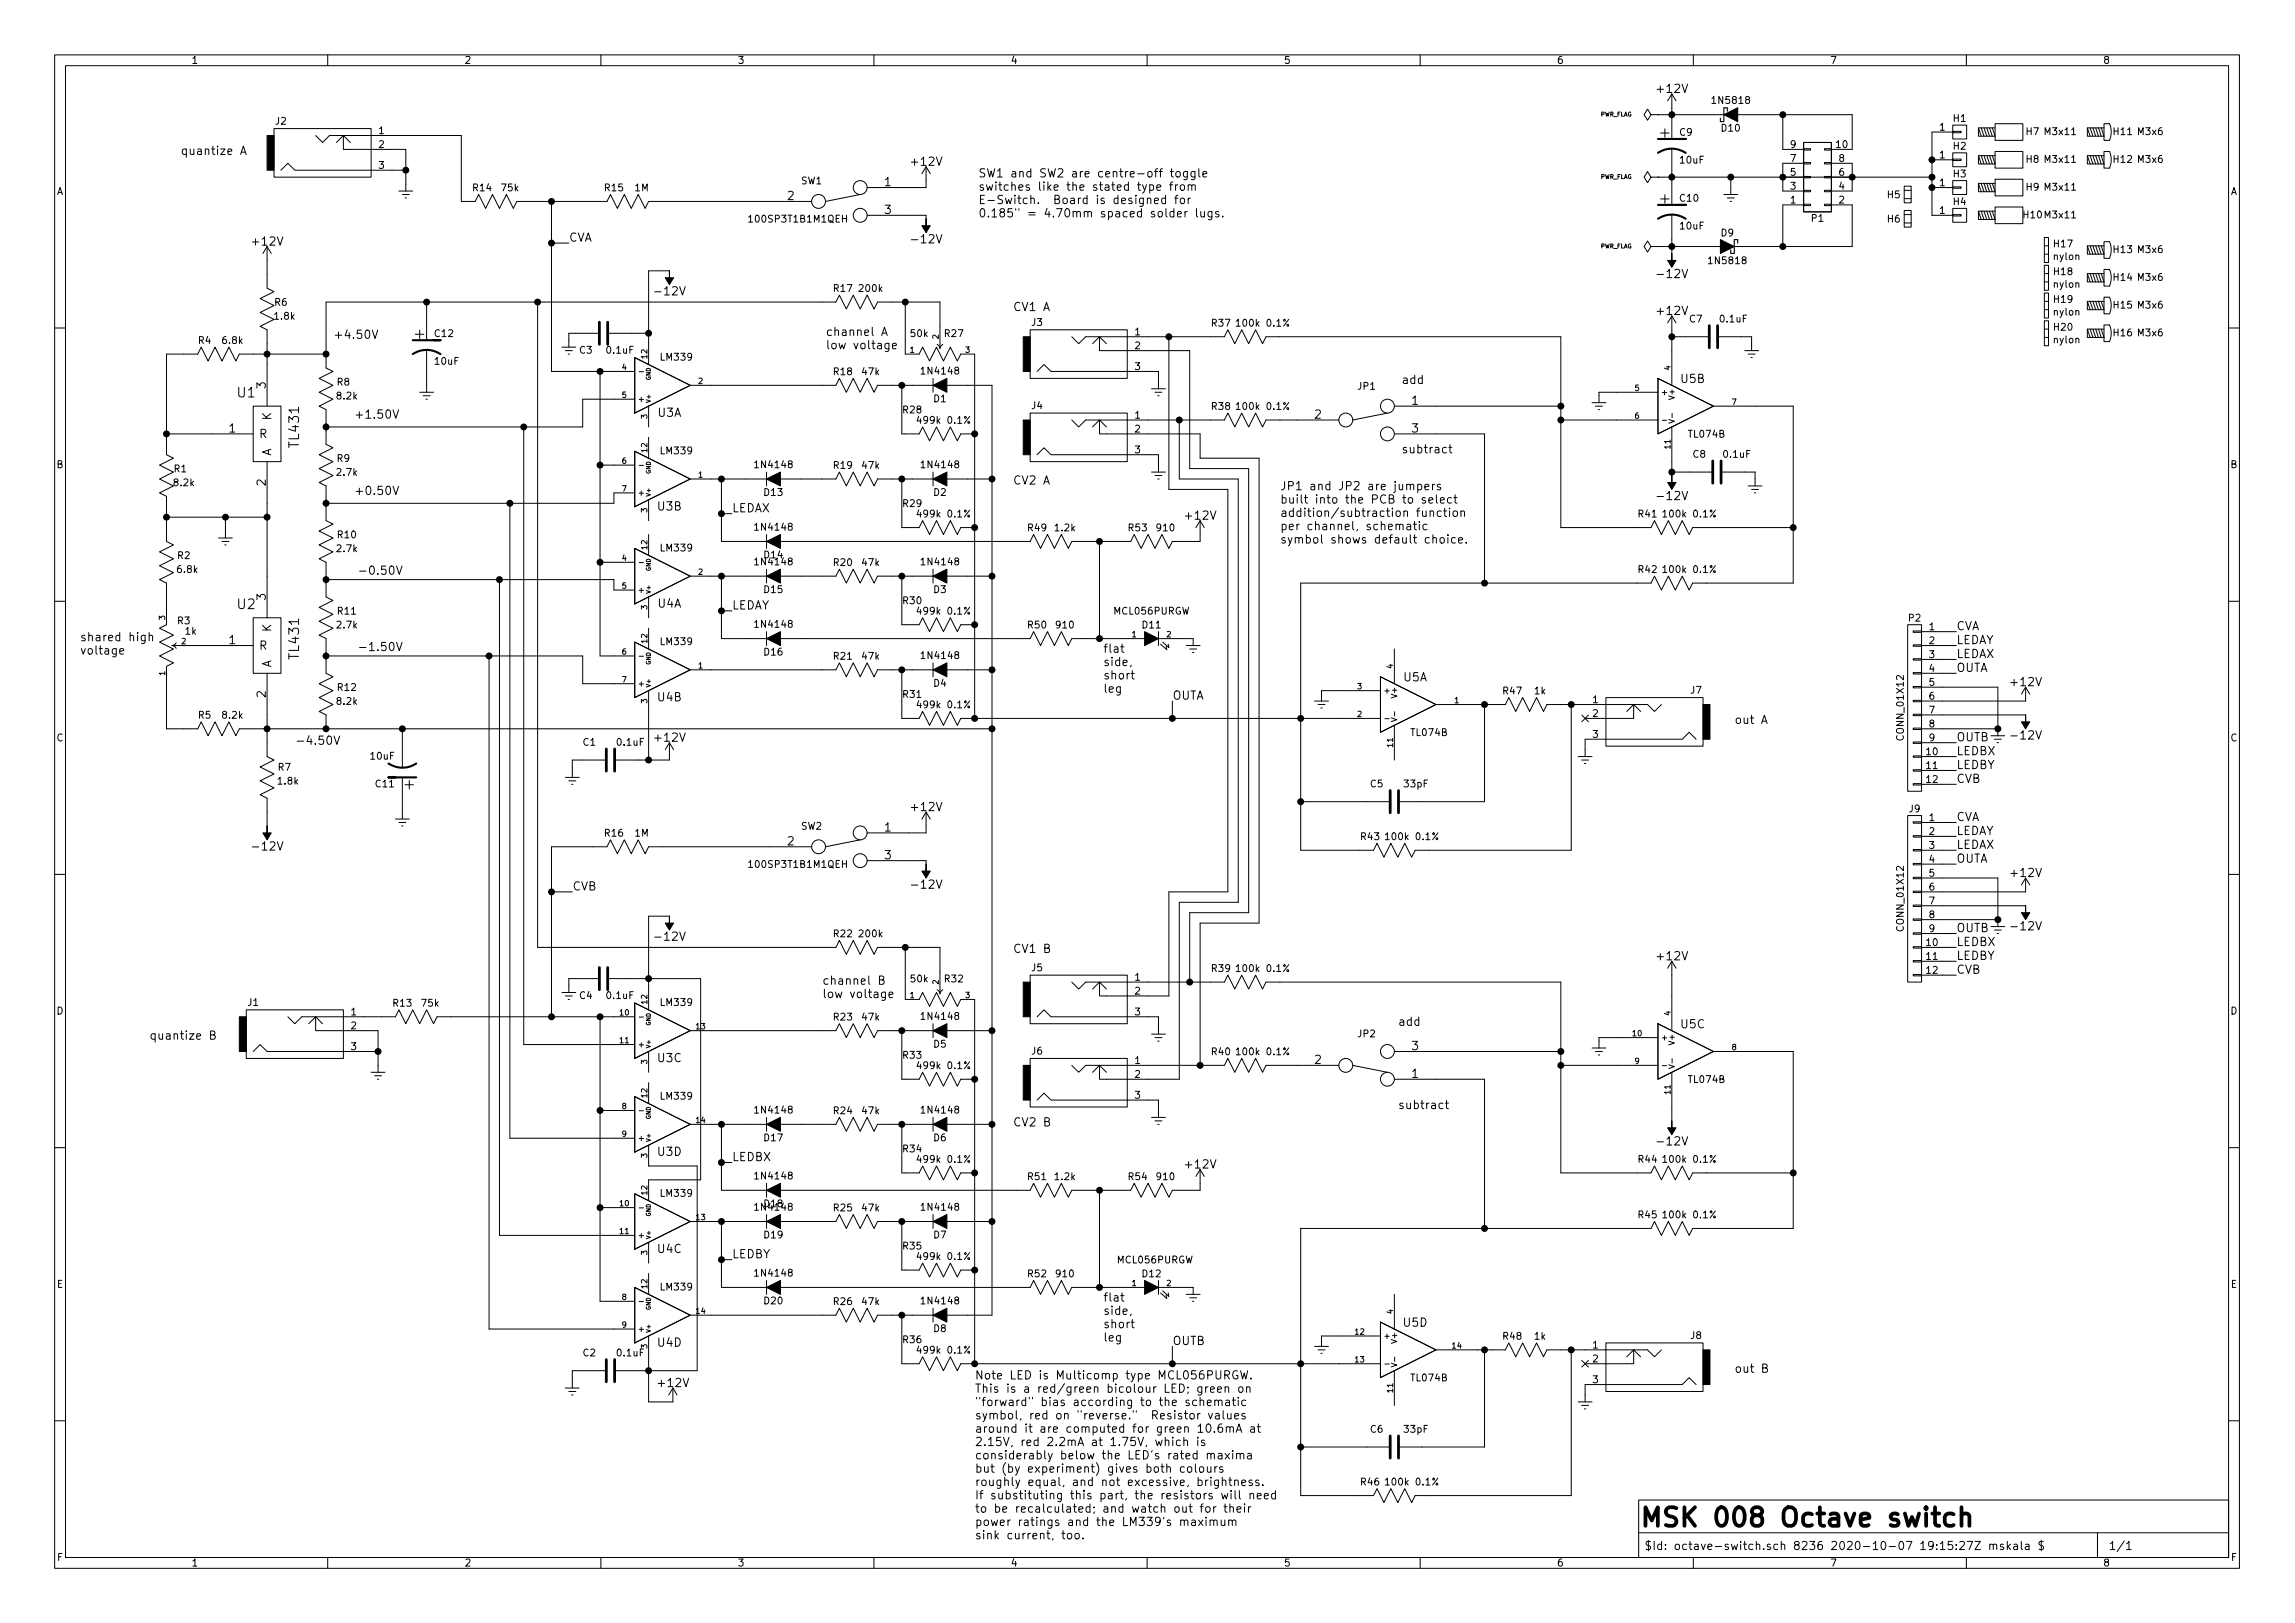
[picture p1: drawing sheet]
<svg xmlns="http://www.w3.org/2000/svg" width="420mm" height="297mm" viewBox="0 0 420 297" stroke-linecap="round" stroke-linejoin="round" font-family="sans-serif">
<defs><g id="words">
<text font-size="4.7" x="300" y="279.4">MSK 008 Octave switch</text>
<g font-size="2.8">
<text x="304" y="25.2">+</text>
<text x="304" y="37.3">+</text>
<text x="76" y="62.1">+</text>
<text x="74.1" y="144.5">+</text>
</g>
<g font-size="2.5">
<text x="43.5" y="72.8">U1</text>
<text x="54.8" y="81.7" transform="rotate(-90 54.8 81.7)">TL431</text>
<text x="43.5" y="111.5">U2</text>
<text x="54.8" y="120.5" transform="rotate(-90 54.8 120.5)">TL431</text>
</g>
<g font-size="2.1">
<text x="303.6" y="17">+12V</text>
<text x="33" y="28.4">quantize A</text>
<text x="162" y="34.1">1</text>
<text x="167.1" y="30.3">+12V</text>
<text x="179.1" y="32.5">SW1 and SW2 are centre-off toggle</text>
<text x="179.1" y="34.9">switches like the stated type from</text>
<text x="144.2" y="36.6">2</text>
<text x="162" y="39.2">3</text>
<text x="179.1" y="37.3">E-Switch. Board is designed for</text>
<text x="179.1" y="39.8">0.185&quot; = 4.70mm spaced solder lugs.</text>
<text x="46.4" y="44.9">+12V</text>
<text x="104.1" y="44.2">CVA</text>
<text x="167.3" y="44.5">-12V</text>
<text x="303.8" y="50.9">-12V</text>
<text x="120.3" y="54.1">-12V</text>
<text x="185.4" y="56.9">CV1 A</text>
<text x="303.6" y="57.6">+12V</text>
<text x="61" y="62">+4.50V</text>
<text x="151.1" y="61.5">channel A</text>
<text x="151.1" y="63.9">low voltage</text>
<text x="48.6" y="71.1" transform="rotate(-90 48.6 71.1)">3</text>
<text x="256.5" y="70.3">add</text>
<text x="307.8" y="70.1">U5B</text>
<text x="49.7" y="76.9" transform="rotate(-90 49.7 76.9)">K</text>
<text x="64.8" y="76.6">+1.50V</text>
<text x="120.4" y="76.3">U3A</text>
<text x="240.7" y="76.6">2</text>
<text x="258.5" y="74.1">1</text>
<text x="42" y="79.2">1</text>
<text x="47.4" y="80.2">R</text>
<text x="49.7" y="83.5" transform="rotate(-90 49.7 83.5)">A</text>
<text x="256.5" y="83">subtract</text>
<text x="258.5" y="79.2">3</text>
<text x="48.6" y="88.9" transform="rotate(-90 48.6 88.9)">2</text>
<text x="185.4" y="88.7">CV2 A</text>
<text x="234.3" y="89.7">JP1 and JP2 are jumpers</text>
<text x="64.8" y="90.6">+0.50V</text>
<text x="120.4" y="93.4">U3B</text>
<text x="134" y="93.8">LEDAX</text>
<text x="217.2" y="95.1">+12V</text>
<text x="234.3" y="92.2">built into the PCB to select</text>
<text x="234.3" y="94.6">addition/subtraction function</text>
<text x="303.8" y="91.5">-12V</text>
<text x="234.3" y="97">per channel, schematic</text>
<text x="234.3" y="99.5">symbol shows default choice.</text>
<text x="65.4" y="105.2">-0.50V</text>
<text x="48.6" y="109.8" transform="rotate(-90 48.6 109.8)">3</text>
<text x="120.4" y="111.2">U4A</text>
<text x="134" y="111.5">LEDAY</text>
<text x="14.6" y="117.4">shared high</text>
<text x="14.6" y="119.8">voltage</text>
<text x="42" y="117.9">1</text>
<text x="47.4" y="118.9">R</text>
<text x="49.7" y="115.6" transform="rotate(-90 49.7 115.6)">K</text>
<text x="65.4" y="119.2">-1.50V</text>
<text x="201.9" y="119.5">flat</text>
<text x="358.1" y="115.4">CVA</text>
<text x="358.1" y="117.9">LEDAY</text>
<text x="49.7" y="122.2" transform="rotate(-90 49.7 122.2)">A</text>
<text x="201.9" y="121.9">side,</text>
<text x="201.9" y="124.3">short</text>
<text x="257" y="124.7">U5A</text>
<text x="358.1" y="120.4">LEDAX</text>
<text x="358.1" y="123">OUTA</text>
<text x="368.4" y="125.6">+12V</text>
<text x="48.6" y="127.6" transform="rotate(-90 48.6 127.6)">2</text>
<text x="120.4" y="128.4">U4B</text>
<text x="201.9" y="126.8">leg</text>
<text x="214.6" y="128.1">OUTA</text>
<text x="54" y="136.3">-4.50V</text>
<text x="120.1" y="135.7">+12V</text>
<text x="317.5" y="132.5">out A</text>
<text x="358.1" y="135.7">OUTB</text>
<text x="368.6" y="135.3">-12V</text>
<text x="358.1" y="140.8">LEDBY</text>
<text x="358.1" y="143.3">CVB</text>
<text x="358.1" y="138.2">LEDBX</text>
<text x="167.1" y="148.4">+12V</text>
<text x="46.7" y="155.7">-12V</text>
<text x="144.2" y="154.7">2</text>
<text x="162" y="152.2">1</text>
<text x="358.1" y="152.8">LEDAY</text>
<text x="358.1" y="150.3">CVA</text>
<text x="358.1" y="155.4">LEDAX</text>
<text x="162" y="157.3">3</text>
<text x="358.1" y="157.9">OUTA</text>
<text x="368.4" y="160.5">+12V</text>
<text x="104.8" y="163">CVB</text>
<text x="167.3" y="162.6">-12V</text>
<text x="120.3" y="172.2">-12V</text>
<text x="358.1" y="173.1">LEDBX</text>
<text x="358.1" y="170.6">OUTB</text>
<text x="368.6" y="170.3">-12V</text>
<text x="185.4" y="174.4">CV1 B</text>
<text x="303.6" y="175.8">+12V</text>
<text x="358.1" y="175.7">LEDBY</text>
<text x="358.1" y="178.2">CVB</text>
<text x="150.5" y="180.2">channel B</text>
<text x="150.5" y="182.7">low voltage</text>
<text x="27.3" y="190.3">quantize B</text>
<text x="255.9" y="187.7">add</text>
<text x="307.8" y="188.2">U5C</text>
<text x="120.4" y="194.4">U3C</text>
<text x="240.7" y="194.7">2</text>
<text x="258.5" y="197.3">1</text>
<text x="258.5" y="192.2">3</text>
<text x="255.9" y="203">subtract</text>
<text x="185.4" y="206.2">CV2 B</text>
<text x="303.8" y="209.6">-12V</text>
<text x="120.4" y="211.5">U3D</text>
<text x="134" y="212.5">LEDBX</text>
<text x="217.2" y="213.9">+12V</text>
<text x="120.4" y="229.3">U4C</text>
<text x="134" y="230.3">LEDBY</text>
<text x="201.9" y="238.2">flat</text>
<text x="201.9" y="240.7">side,</text>
<text x="201.9" y="243.1">short</text>
<text x="201.9" y="245.5">leg</text>
<text x="257" y="242.8">U5D</text>
<text x="120.4" y="246.5">U4D</text>
<text x="214.6" y="246.2">OUTB</text>
<text x="317.5" y="251.2">out B</text>
<text x="120.7" y="253.9">+12V</text>
<text x="178.4" y="252.5">Note LED is Multicomp type MCL056PURGW.</text>
<text x="178.4" y="254.9">This is a red/green bicolour LED; green on</text>
<text x="178.4" y="257.3">&quot;forward&quot; bias according to the schematic</text>
<text x="178.4" y="259.8">symbol, red on &quot;reverse.&quot; Resistor values</text>
<text x="178.4" y="262.2">around it are computed for green 10.6mA at</text>
<text x="178.4" y="264.7">2.15V, red 2.2mA at 1.75V, which is</text>
<text x="178.4" y="267.1">considerably below the LED's rated maxima</text>
<text x="178.4" y="269.5">but (by experiment) gives both colours</text>
<text x="178.4" y="272">roughly equal, and not excessive, brightness.</text>
<text x="178.4" y="274.4">If substituting this part, the resistors will need</text>
<text x="178.4" y="276.8">to be recalculated; and watch out for their</text>
<text x="178.4" y="279.3">power ratings and the LM339's maximum</text>
<text x="178.4" y="281.7">sink current, too.</text>
<text x="301" y="283.7">$Id: octave-switch.sch 8236 2020-10-07 19:15:27Z mskala $</text>
<text x="386" y="283.7">1/1</text>
</g>
<g font-size="1.8">
<text x="35" y="11.7">1</text>
<text x="85" y="11.7">2</text>
<text x="135" y="11.7">3</text>
<text x="185" y="11.7">4</text>
<text x="235" y="11.7">5</text>
<text x="285" y="11.7">6</text>
<text x="335" y="11.7">7</text>
<text x="385" y="11.7">8</text>
<text x="50.5" y="22.8">J2</text>
<text x="313.8" y="19">1N5818</text>
<text x="355.1" y="23.9">1</text>
<text x="357.7" y="22.3">H1</text>
<text x="69.4" y="24.5">1</text>
<text x="69.4" y="27.1">2</text>
<text x="307.5" y="24.9">C9</text>
<text x="307.7" y="29.9">10uF</text>
<text x="315.2" y="24.1">D10</text>
<text x="327.8" y="29.6">7</text>
<text x="327.8" y="27.1">9</text>
<text x="336.2" y="27.1">10</text>
<text x="336.7" y="29.6">8</text>
<text x="355.1" y="29">1</text>
<text x="357.7" y="27.4">H2</text>
<text x="371" y="24.7">H7</text>
<text x="371" y="29.8">H8</text>
<text x="374.5" y="24.7">M3x11</text>
<text x="374.5" y="29.8">M3x11</text>
<text x="387" y="24.7">H11 M3x6</text>
<text x="387" y="29.8">H12 M3x6</text>
<text x="10.4" y="35.7">A</text>
<text x="69.4" y="30.9">3</text>
<text x="86.6" y="35">R14</text>
<text x="91.9" y="35">75k</text>
<text x="110.8" y="35">R15</text>
<text x="116.3" y="35">1M</text>
<text x="146.7" y="33.7">SW1</text>
<text x="327.8" y="34.7">3</text>
<text x="327.8" y="32.2">5</text>
<text x="336.7" y="34.7">4</text>
<text x="336.7" y="32.2">6</text>
<text x="355.1" y="34.1">1</text>
<text x="357.7" y="32.5">H3</text>
<text x="371" y="34.9">H9</text>
<text x="374.5" y="34.9">M3x11</text>
<text x="408.4" y="35.7">A</text>
<text x="137.6" y="40.7">100SP3T1B1M1QEH</text>
<text x="307.6" y="36.9">C10</text>
<text x="307.7" y="42">10uF</text>
<text x="327.8" y="37.2">1</text>
<text x="331.7" y="40.6">P1</text>
<text x="336.7" y="37.2">2</text>
<text x="345.6" y="36.3">H5</text>
<text x="345.6" y="40.7">H6</text>
<text x="355.1" y="39.2">1</text>
<text x="357.7" y="37.6">H4</text>
<text x="370.5" y="40">H10 M3x11</text>
<text x="315.1" y="43.3">D9</text>
<text x="376" y="47.6">nylon</text>
<text x="376.1" y="45.3">H17</text>
<text x="387" y="46.3">H13 M3x6</text>
<text x="152.7" y="53.4">R17</text>
<text x="157.4" y="53.4">200k</text>
<text x="313.1" y="48.3">1N5818</text>
<text x="376" y="52.7">nylon</text>
<text x="376.1" y="50.4">H18</text>
<text x="387" y="51.4">H14 M3x6</text>
<text x="50.3" y="56">R6</text>
<text x="50.3" y="58.5">1.8k</text>
<text x="188.9" y="59.7">J3</text>
<text x="221.9" y="59.8">R37</text>
<text x="226.9" y="59.8">100k 0.1%</text>
<text x="309.3" y="59">C7</text>
<text x="315" y="59">0.1uF</text>
<text x="376" y="57.7">nylon</text>
<text x="376.1" y="55.4">H19</text>
<text x="387" y="56.5">H15 M3x6</text>
<text x="36.3" y="63">R4</text>
<text x="40.8" y="63">6.8k</text>
<text x="79.7" y="61.7">C12</text>
<text x="106.1" y="64.7">C3</text>
<text x="111.2" y="64.7">0.1uF</text>
<text x="166.8" y="61.7">50k</text>
<text x="173" y="61.7">R27</text>
<text x="207.8" y="61.4">1</text>
<text x="207.8" y="63.9">2</text>
<text x="376" y="62.8">nylon</text>
<text x="376.1" y="60.5">H20</text>
<text x="387" y="61.6">H16 M3x6</text>
<text x="61.7" y="70.6">R8</text>
<text x="79.7" y="66.8">10uF</text>
<text x="121.1" y="66">LM339</text>
<text x="152.7" y="68.7">R18</text>
<text x="157.9" y="68.7">47k</text>
<text x="169" y="68.5">1N4148</text>
<text x="207.8" y="67.7">3</text>
<text x="248.6" y="71.3">JP1</text>
<text x="61.8" y="73.1">8.2k</text>
<text x="165.4" y="75.7">R28</text>
<text x="168.5" y="77.6">499k 0.1%</text>
<text x="171" y="73.6">D1</text>
<text x="188.9" y="74.9">J4</text>
<text x="207.8" y="76.6">1</text>
<text x="221.9" y="75">R38</text>
<text x="226.9" y="75">100k 0.1%</text>
<text x="121.1" y="83.1">LM339</text>
<text x="207.8" y="79.2">2</text>
<text x="207.8" y="83">3</text>
<text x="309.2" y="80.1">TL074B</text>
<text x="310" y="83.8">C8</text>
<text x="315.6" y="83.8">0.1uF</text>
<text x="10.4" y="85.7">B</text>
<text x="31.9" y="86.4">R1</text>
<text x="31.9" y="89">8.2k</text>
<text x="61.7" y="84.5">R9</text>
<text x="61.8" y="87.1">2.7k</text>
<text x="138.5" y="85.7">1N4148</text>
<text x="152.7" y="85.8">R19</text>
<text x="157.9" y="85.8">47k</text>
<text x="169" y="85.7">1N4148</text>
<text x="408.4" y="85.7">B</text>
<text x="140" y="90.8">D13</text>
<text x="165.4" y="92.8">R29</text>
<text x="168.5" y="94.7">499k 0.1%</text>
<text x="171" y="90.8">D2</text>
<text x="300" y="94.7">R41</text>
<text x="305" y="94.7">100k 0.1%</text>
<text x="61.8" y="101.1">2.7k</text>
<text x="61.9" y="98.5">R10</text>
<text x="121.1" y="100.9">LM339</text>
<text x="138.5" y="97.1">1N4148</text>
<text x="188.2" y="97.2">R49</text>
<text x="193.2" y="97.2">1.2k</text>
<text x="206.7" y="97.2">R53</text>
<text x="211.9" y="97.2">910</text>
<text x="32.5" y="102.3">R2</text>
<text x="32.6" y="104.9">6.8k</text>
<text x="138.5" y="103.5">1N4148</text>
<text x="140" y="102.2">D14</text>
<text x="152.7" y="103.6">R20</text>
<text x="157.9" y="103.6">47k</text>
<text x="169" y="103.5">1N4148</text>
<text x="300" y="104.9">R42</text>
<text x="305" y="104.9">100k 0.1%</text>
<text x="61.9" y="112.5">R11</text>
<text x="140" y="108.5">D15</text>
<text x="165.4" y="110.6">R30</text>
<text x="168.5" y="112.5">499k 0.1%</text>
<text x="171" y="108.5">D3</text>
<text x="204" y="112.5">MCL056PURGW</text>
<text x="349.5" y="113.8">P2</text>
<text x="32.5" y="114.3">R3</text>
<text x="34" y="116.2">1k</text>
<text x="61.8" y="115">2.7k</text>
<text x="121.1" y="118.1">LM339</text>
<text x="138.5" y="114.9">1N4148</text>
<text x="140" y="120">D16</text>
<text x="188.2" y="115">R50</text>
<text x="193.5" y="115">910</text>
<text x="209.2" y="115">D11</text>
<text x="353.2" y="115.4">1</text>
<text x="353.2" y="117.9">2</text>
<text x="152.7" y="120.7">R21</text>
<text x="157.9" y="120.7">47k</text>
<text x="169" y="120.6">1N4148</text>
<text x="171" y="125.7">D4</text>
<text x="353.2" y="120.4">3</text>
<text x="353.2" y="123">4</text>
<text x="353.2" y="125.5">5</text>
<text x="36.3" y="131.5">R5</text>
<text x="40.8" y="131.5">8.2k</text>
<text x="61.8" y="129">8.2k</text>
<text x="61.9" y="126.5">R12</text>
<text x="165.4" y="127.7">R31</text>
<text x="168.5" y="129.6">499k 0.1%</text>
<text x="275.2" y="127.1">R47</text>
<text x="281" y="127.1">1k</text>
<text x="291.6" y="128.7">1</text>
<text x="291.6" y="131.2">2</text>
<text x="309.5" y="127">J7</text>
<text x="353.2" y="128.1">6</text>
<text x="353.2" y="130.6">7</text>
<text x="10.4" y="135.7">C</text>
<text x="106.8" y="136.5">C1</text>
<text x="113.1" y="136.5">0.1uF</text>
<text x="258.4" y="134.7">TL074B</text>
<text x="291.6" y="135">3</text>
<text x="348.5" y="135.2" transform="rotate(-90 348.5 135.2)">CONN_01X12</text>
<text x="353.2" y="133.1">8</text>
<text x="353.2" y="135.7">9</text>
<text x="408.4" y="135.7">C</text>
<text x="51" y="141.1">R7</text>
<text x="51" y="143.6">1.8k</text>
<text x="67.9" y="139">10uF</text>
<text x="352.7" y="138.2">10</text>
<text x="352.7" y="140.8">11</text>
<text x="352.7" y="143.3">12</text>
<text x="68.8" y="144.1">C11</text>
<text x="250.9" y="144.1">C5</text>
<text x="257.1" y="144.1">33pF</text>
<text x="349.6" y="148.7">J9</text>
<text x="110.8" y="153.1">R16</text>
<text x="116.3" y="153.1">1M</text>
<text x="146.7" y="151.9">SW2</text>
<text x="249.2" y="153.8">R43</text>
<text x="254.2" y="153.8">100k 0.1%</text>
<text x="353.2" y="150.3">1</text>
<text x="353.2" y="152.8">2</text>
<text x="353.2" y="155.4">3</text>
<text x="137.6" y="158.8">100SP3T1B1M1QEH</text>
<text x="353.2" y="157.9">4</text>
<text x="353.2" y="160.4">5</text>
<text x="353.2" y="163">6</text>
<text x="353.2" y="165.5">7</text>
<text x="152.7" y="171.5">R22</text>
<text x="157.4" y="171.5">200k</text>
<text x="348.5" y="170.1" transform="rotate(-90 348.5 170.1)">CONN_01X12</text>
<text x="352.7" y="173.1">10</text>
<text x="353.2" y="168.1">8</text>
<text x="353.2" y="170.6">9</text>
<text x="166.8" y="179.8">50k</text>
<text x="173" y="179.8">R32</text>
<text x="188.9" y="177.8">J5</text>
<text x="207.8" y="179.5">1</text>
<text x="221.9" y="177.9">R39</text>
<text x="226.9" y="177.9">100k 0.1%</text>
<text x="352.7" y="175.7">11</text>
<text x="352.7" y="178.2">12</text>
<text x="10.4" y="185.7">D</text>
<text x="45.4" y="184.1">J1</text>
<text x="64.3" y="185.8">1</text>
<text x="72" y="184.2">R13</text>
<text x="77.3" y="184.2">75k</text>
<text x="106.1" y="182.8">C4</text>
<text x="111.2" y="182.8">0.1uF</text>
<text x="121.1" y="184.1">LM339</text>
<text x="207.8" y="182">2</text>
<text x="207.8" y="185.8">3</text>
<text x="408.4" y="185.7">D</text>
<text x="64.3" y="188.4">2</text>
<text x="152.7" y="186.8">R23</text>
<text x="157.9" y="186.8">47k</text>
<text x="169" y="186.7">1N4148</text>
<text x="171" y="191.7">D5</text>
<text x="248.6" y="189.9">JP2</text>
<text x="64.3" y="192.2">3</text>
<text x="165.4" y="193.8">R33</text>
<text x="168.5" y="195.7">499k 0.1%</text>
<text x="188.9" y="193">J6</text>
<text x="207.8" y="194.7">1</text>
<text x="207.8" y="197.3">2</text>
<text x="221.9" y="193.1">R40</text>
<text x="226.9" y="193.1">100k 0.1%</text>
<text x="121.1" y="201.3">LM339</text>
<text x="138.5" y="203.8">1N4148</text>
<text x="152.7" y="203.9">R24</text>
<text x="157.9" y="203.9">47k</text>
<text x="169" y="203.8">1N4148</text>
<text x="207.8" y="201.1">3</text>
<text x="309.2" y="198.2">TL074B</text>
<text x="140" y="208.9">D17</text>
<text x="171" y="208.9">D6</text>
<text x="138.5" y="215.9">1N4148</text>
<text x="165.4" y="210.9">R34</text>
<text x="168.5" y="212.8">499k 0.1%</text>
<text x="188.2" y="216">R51</text>
<text x="193.2" y="216">1.2k</text>
<text x="206.7" y="216">R54</text>
<text x="211.9" y="216">910</text>
<text x="300" y="212.8">R44</text>
<text x="305" y="212.8">100k 0.1%</text>
<text x="121.1" y="219">LM339</text>
<text x="138.5" y="221.6">1N4148</text>
<text x="140" y="220.9">D18</text>
<text x="152.7" y="221.7">R25</text>
<text x="157.9" y="221.7">47k</text>
<text x="169" y="221.6">1N4148</text>
<text x="140" y="226.7">D19</text>
<text x="171" y="226.7">D7</text>
<text x="300" y="223">R45</text>
<text x="305" y="223">100k 0.1%</text>
<text x="138.5" y="233.6">1N4148</text>
<text x="165.4" y="228.7">R35</text>
<text x="168.5" y="230.6">499k 0.1%</text>
<text x="188.2" y="233.8">R52</text>
<text x="193.5" y="233.8">910</text>
<text x="204.7" y="231.2">MCL056PURGW</text>
<text x="209.2" y="233.8">D12</text>
<text x="10.4" y="235.7">E</text>
<text x="121.1" y="236.2">LM339</text>
<text x="140" y="238.7">D20</text>
<text x="152.7" y="238.8">R26</text>
<text x="157.9" y="238.8">47k</text>
<text x="169" y="238.7">1N4148</text>
<text x="408.4" y="235.7">E</text>
<text x="165.4" y="245.8">R36</text>
<text x="171" y="243.8">D8</text>
<text x="275.2" y="245.2">R48</text>
<text x="281" y="245.2">1k</text>
<text x="309.5" y="245.1">J8</text>
<text x="106.8" y="248.2">C2</text>
<text x="113.1" y="248.2">0.1uF</text>
<text x="168.5" y="247.7">499k 0.1%</text>
<text x="291.6" y="246.8">1</text>
<text x="291.6" y="249.3">2</text>
<text x="258.4" y="252.8">TL074B</text>
<text x="291.6" y="253.1">3</text>
<text x="250.9" y="262.2">C6</text>
<text x="257.1" y="262.2">33pF</text>
<text x="249.2" y="271.9">R46</text>
<text x="254.2" y="271.9">100k 0.1%</text>
<text x="10.5" y="285.7">F</text>
<text x="35" y="286.7">1</text>
<text x="85" y="286.7">2</text>
<text x="135" y="286.7">3</text>
<text x="185" y="286.7">4</text>
<text x="235" y="286.7">5</text>
<text x="285" y="286.7">6</text>
<text x="335" y="286.7">7</text>
<text x="385" y="286.7">8</text>
<text x="408.5" y="285.7">F</text>
</g>
<g font-size="1.4">
<text x="118.5" y="65.6" transform="rotate(-90 118.5 65.6)">12</text>
<text x="166.6" y="64.6">1</text>
<text x="171.8" y="62" transform="rotate(-90 171.8 62)">2</text>
<text x="176.8" y="64.6">3</text>
<text x="113.9" y="67.7">4</text>
<text x="127.9" y="70.3">2</text>
<text x="299.3" y="71.5">5</text>
<text x="305.8" y="67.7" transform="rotate(-90 305.8 67.7)">4</text>
<text x="113.9" y="72.8">5</text>
<text x="116.7" y="73.6">+</text>
<text x="118.5" y="76.6" transform="rotate(-90 118.5 76.6)">3</text>
<text x="299.3" y="76.6">6</text>
<text x="304" y="72.3">+</text>
<text x="306.6" y="72.8" transform="rotate(-90 306.6 72.8)">V+</text>
<text x="317.1" y="74.1">7</text>
<text x="118.5" y="82.7" transform="rotate(-90 118.5 82.7)">12</text>
<text x="305.8" y="82.1" transform="rotate(-90 305.8 82.1)">11</text>
<text x="113.9" y="84.9">6</text>
<text x="113.9" y="90">7</text>
<text x="127.9" y="87.4">1</text>
<text x="116.7" y="90.7">+</text>
<text x="118.5" y="93.8" transform="rotate(-90 118.5 93.8)">3</text>
<text x="118.5" y="100.5" transform="rotate(-90 118.5 100.5)">12</text>
<text x="113.9" y="102.7">4</text>
<text x="113.9" y="107.7">5</text>
<text x="127.9" y="105.2">2</text>
<text x="30.2" y="113.4" transform="rotate(-90 30.2 113.4)">3</text>
<text x="116.7" y="108.5">+</text>
<text x="118.5" y="111.5" transform="rotate(-90 118.5 111.5)">3</text>
<text x="33.3" y="117.9">2</text>
<text x="113.9" y="119.8">6</text>
<text x="118.5" y="117.7" transform="rotate(-90 118.5 117.7)">12</text>
<text x="207.3" y="116.6">1</text>
<text x="213.6" y="116.6">2</text>
<text x="30.2" y="123.6" transform="rotate(-90 30.2 123.6)">1</text>
<text x="113.9" y="124.9">7</text>
<text x="116.7" y="125.6">+</text>
<text x="127.9" y="122.3">1</text>
<text x="255" y="122.3" transform="rotate(-90 255 122.3)">4</text>
<text x="118.5" y="128.7" transform="rotate(-90 118.5 128.7)">3</text>
<text x="248.5" y="131.2">2</text>
<text x="248.5" y="126.1">3</text>
<text x="253.2" y="126.9">+</text>
<text x="255.8" y="127.4" transform="rotate(-90 255.8 127.4)">V+</text>
<text x="266.3" y="128.7">1</text>
<text x="255" y="136.7" transform="rotate(-90 255 136.7)">11</text>
<text x="113.5" y="185.8">10</text>
<text x="118.5" y="183.7" transform="rotate(-90 118.5 183.7)">12</text>
<text x="166.6" y="182.7">1</text>
<text x="171.8" y="180.1" transform="rotate(-90 171.8 180.1)">2</text>
<text x="176.8" y="182.7">3</text>
<text x="305.8" y="185.8" transform="rotate(-90 305.8 185.8)">4</text>
<text x="113.5" y="190.9">11</text>
<text x="116.7" y="191.7">+</text>
<text x="127.5" y="188.4">13</text>
<text x="298.9" y="189.6">10</text>
<text x="304" y="190.4">+</text>
<text x="306.6" y="190.9" transform="rotate(-90 306.6 190.9)">V+</text>
<text x="118.5" y="194.7" transform="rotate(-90 118.5 194.7)">3</text>
<text x="299.3" y="194.7">9</text>
<text x="317.1" y="192.2">8</text>
<text x="113.9" y="203">8</text>
<text x="118.5" y="200.8" transform="rotate(-90 118.5 200.8)">12</text>
<text x="305.8" y="200.2" transform="rotate(-90 305.8 200.2)">11</text>
<text x="113.9" y="208.1">9</text>
<text x="116.7" y="208.8">+</text>
<text x="127.5" y="205.5">14</text>
<text x="118.5" y="211.9" transform="rotate(-90 118.5 211.9)">3</text>
<text x="113.5" y="220.8">10</text>
<text x="118.5" y="218.6" transform="rotate(-90 118.5 218.6)">12</text>
<text x="113.5" y="225.8">11</text>
<text x="116.7" y="226.6">+</text>
<text x="127.5" y="223.3">13</text>
<text x="118.5" y="229.7" transform="rotate(-90 118.5 229.7)">3</text>
<text x="113.9" y="237.9">8</text>
<text x="118.5" y="235.8" transform="rotate(-90 118.5 235.8)">12</text>
<text x="207.3" y="235.4">1</text>
<text x="213.6" y="235.4">2</text>
<text x="113.9" y="243">9</text>
<text x="116.7" y="243.7">+</text>
<text x="127.5" y="240.4">14</text>
<text x="248.1" y="244.3">12</text>
<text x="253.2" y="245">+</text>
<text x="255" y="240.4" transform="rotate(-90 255 240.4)">4</text>
<text x="255.8" y="245.5" transform="rotate(-90 255.8 245.5)">V+</text>
<text x="118.5" y="246.8" transform="rotate(-90 118.5 246.8)">3</text>
<text x="248.1" y="249.3">13</text>
<text x="265.9" y="246.8">14</text>
<text x="255" y="254.8" transform="rotate(-90 255 254.8)">11</text>
</g>
<g font-size="1.1">
<text x="292.9" y="21.3">PWR_FLAG</text>
<text x="292.9" y="32.8">PWR_FLAG</text>
<text x="292.9" y="45.5">PWR_FLAG</text>
<text x="119.1" y="69.6" transform="rotate(-90 119.1 69.6)">GND</text>
<text x="119.1" y="73.8" transform="rotate(-90 119.1 73.8)">V+</text>
<text x="119.1" y="86.7" transform="rotate(-90 119.1 86.7)">GND</text>
<text x="119.1" y="91" transform="rotate(-90 119.1 91)">V+</text>
<text x="119.1" y="104.5" transform="rotate(-90 119.1 104.5)">GND</text>
<text x="119.1" y="108.7" transform="rotate(-90 119.1 108.7)">V+</text>
<text x="119.1" y="125.9" transform="rotate(-90 119.1 125.9)">V+</text>
<text x="119.1" y="121.7" transform="rotate(-90 119.1 121.7)">GND</text>
<text x="119.1" y="191.9" transform="rotate(-90 119.1 191.9)">V+</text>
<text x="119.1" y="187.7" transform="rotate(-90 119.1 187.7)">GND</text>
<text x="119.1" y="209.1" transform="rotate(-90 119.1 209.1)">V+</text>
<text x="119.1" y="204.8" transform="rotate(-90 119.1 204.8)">GND</text>
<text x="119.1" y="226.9" transform="rotate(-90 119.1 226.9)">V+</text>
<text x="119.1" y="222.6" transform="rotate(-90 119.1 222.6)">GND</text>
<text x="119.1" y="239.8" transform="rotate(-90 119.1 239.8)">GND</text>
<text x="119.1" y="244" transform="rotate(-90 119.1 244)">V+</text>
</g>
</g></defs>
<g fill="none" stroke="#000" stroke-width=".18">
<path d="M10 10h400v277h-400zM12 12h396v273.1h-396zM60 10v2M110 10v2M160 10v2M210 10v2M260 10v2M306.1 17.2v8.2M306.1 17.2l-.8 1.3M306.1 17.2l.7 1.3M310 10v2M360 10v2"/>
<path d="M44 28.3l.6-1.5 .5 1.5M44.2 27.8h.7M50.2 23.5h17.7v8.9h-17.7zM51.4 31.2l1.3-1.3 1.3 1.3h20.3M57.8 24.8l1.3 1.3 1.2-1.3h24.2v12.1h2.5l.6-1.3 1.3 2.5 1.3-2.5 1.2 2.5 1.3-2.5 1.3 2.5 .6-1.2h16.5l.7-1.3 1.2 2.5 1.3-2.5 1.3 2.5 1.2-2.5 1.3 2.5 .6-1.2h29.9M61.6 26.1l1.3-1.3 1.2 1.3M62.9 24.8v2.5h11.4v7.7M73 35h2.6M73.7 35.6h1.2M74.2 36.2h.2M101 36.9v31.1h15.2M137.1 39.7l.3-.3v1.3"/>
<path d="M154.2 40h.8M155 39.4v1.3M157.5 35.6l-6.4 1.3M158.7 39.4h10.8v.6M169.5 30.5v3.8h-10.8M169.5 30.5l-.7 1.3M169.5 30.5l.8 1.3M210.1 36.4l.2-.1h.3l.1 1M210.1 36.3v1M210.5 33.9l.4-.1 .3 .3-.1 .7h-.6M211.4 36.8l.7-.2-.1-.3h-.4l-.2 .2v.7h.6M211.8 34.3l.7-.1-.1-.3-.4-.1-.2 .2 .1 .8h.5"/>
<path d="M213.4 36.3h-.4l-.3 .2 .1 .7h.6M213.4 35.7v1.6M214.1 33.8h.6M214.2 31.4h.6M214.5 30.9v1.3l.3 .2M214.7 33.3l-.4 .2v1.3M214.9 38.8l-.4-.1-.3 .3 .1 .6h.6M214.9 38.2v1.5M215.1 36.3h.5M215.2 33.8v1M215.3 31.5l.3-.1 .4 .1 .1 .6-.2 .2-.3 .1-.3-.2zM215.6 39.2l.7-.1-.1-.3-.4-.1-.2 .2v.7h.6"/>
<path d="M215.6 33.8l-.3 .1-.1 .2M215.6 35.7l-.3 .3v1.3M216.2 33.9l.2-.1 .4 .1 .1 .6-.2 .3h-.3l-.2-.1zM216.2 36.4l.2-.1 .4 .1 .1 .6-.2 .2-.3 .1-.2-.2zM216.9 38.7v1M217.4 31.4v1.2l-.3 .3-.4-.1M217.4 31.5l-.5-.1-.2 .3 .1 .6h.6M217.4 38.7l-.5 .3M217.5 33.9h.1a.37 .37 0 0 1 .6 .1v.8M217.5 33.8v1M217.5 36.3v1M218 36.3l-.5 .2"/>
<path d="M218.2 34l.2-.2 .4 .1v.9M218.8 31.4v1.2l-.3 .3-.4-.1M218.8 31.5l-.5-.1-.3 .3v.4l.2 .2h.6M219 38.2v1.3l.3 .2M219.5 30.9v1.3l.2 .2M219.8 38.7l.1 .9 .4 .1 .2-.1M220.2 31.9l.7-.2v-.2l-.5-.1-.2 .2 .1 .7h.6M220.5 38.7v1M221.9 38.7l-.1 1.4-.2 .1-.4-.1M221.9 38.8l-.5-.1-.2 .3v.4l.1 .2h.6M223.1 38.8a.37 .37 0 0 0-.6 .1l.1 .2 .6 .3-.2 .3-.5-.1M223.9 39.6v.1"/>
<path d="M302.3 21l-.7-1-.6 1 .6 1 .7-1h1.2M302.3 32.4l-.7-1-.6 1 .6 1 .7-1h1.2M303.5 21h.1M303.5 32.4h.1M303.5 21h12.1M303.5 32.4h50.2M306.1 27.2v10.3M306.1 39.3v7.1M315.6 35.6h2.5M316.2 36.2h1.3M316.7 36.9h.3M316.9 32.4v3.2"/>
<path d="M318.1 21h21v6.3h-3.8M326.4 21v6.3h3.8M330.2 26.1h5.1v12.7h-5.1zM330.2 27.2h1.3v.3h-1.3zM330.2 29.8h1.3v.2h-1.3zM330.2 32.3h1.3v.2h-1.3zM330.2 34.8h1.3v.3h-1.3zM330.2 37.4h1.3v.2h-1.3zM330.2 37.5h-3.8v7.6M330.2 29.9h-3.8v5.1h3.8M334 27.2h1.3v.3h-1.3zM334 29.8h1.3v.2h-1.3z"/>
<path d="M334 32.3h1.3v.2h-1.3zM334 34.8h1.3v.3h-1.3zM334 37.4h1.3v.2h-1.3zM335.3 37.5h3.8v7.6h-21.6M335.3 29.9h3.8v5.1h-3.8M348.6 34.1h1.3v3h-1.3zM348.6 38.5h1.3v3.1h-1.3zM348.6 36.4h1.3M348.6 34.8h1.3M348.6 39.3h1.3M353.7 29.2h3.8M353.7 34.3h3.8"/>
<path d="M357.5 24h1.5v.3h-1.5zM357.5 22.9h2.5v2.5h-2.5zM357.5 29.1h1.5v.3h-1.5zM357.5 28h2.5v2.5h-2.5zM357.5 39.3h1.5v.2h-1.5zM357.5 38.1h2.5v2.6h-2.5zM357.5 34.2h1.5v.3h-1.5zM357.5 33.1h2.5v2.5h-2.5zM357.5 24.2h-3.8v15.2h3.8M362.2 33.6l.5 1.5M362.2 38.6l.5 1.6M362.2 23.4l.5 1.5"/>
<path d="M362.2 28.5l.5 1.5M362.7 33.6l.5 1.5M362.7 38.6l.5 1.6M362.7 23.4l.5 1.5M362.7 28.5l.5 1.5M363.2 33.6l.5 1.5M363.2 38.6l.5 1.6M363.2 23.4l.5 1.5M363.2 28.5l.5 1.5M363.7 33.6l.5 1.5M363.7 38.6l.5 1.6M363.7 23.4l.5 1.5"/>
<path d="M363.7 28.5l.5 1.5M364.2 33.6l.5 1.5M364.2 38.6l.5 1.6M364.2 23.4l.5 1.5M364.2 28.5l.5 1.5M364.7 33.6l.6 1.5h-3.1v-1.5h3.1M364.7 38.6l.6 1.6h-3.1v-1.6h3.1M364.7 23.4l.6 1.5h-3.1v-1.5h3.1M364.7 28.5l.6 1.5h-3.1v-1.5h3.1M365.3 32.8h5v3.1h-5zM365.3 37.9h5v3h-5zM365.3 22.6h5v3.1h-5z"/>
<path d="M365.3 27.7h5v3.1h-5zM382.1 23.4l.6 1.5M382.1 28.5l.6 1.5M382.7 23.4l.5 1.5M382.7 28.5l.5 1.5M383.2 23.4l.5 1.5M383.2 28.5l.5 1.5M383.7 23.4l.5 1.5M383.7 28.5l.5 1.5M384.2 23.4l.5 1.5M384.2 28.5l.5 1.5M384.7 23.4l.5 1.5h-3.1v-1.5h3.1"/>
<path d="M384.7 28.5l.5 1.5h-3.1v-1.5h3.1M385.2 22.6h1a3.9 3.9 0 0 1 0 3.1h-1zM385.2 27.7h1a3.9 3.9 0 0 1 0 3.1h-1zM48.9 45.1v7.6l1.3 .7-2.6 1.2 2.6 1.3-2.6 1.3 2.6 1.3-2.6 1.2 1.3 .7v13.9M48.9 45.1l-.8 1.3M48.9 45.1l.8 1.3M78.1 55.3v7M98.4 55.3v118.1h54.6l.7-1.3 1.2 2.6 1.3-2.6 1.3 2.6 1.2-2.6 1.3 2.6 .7-1.3h11.4v8.2M101 44.5h3.1M122.6 49.6h-3.9v17.1M137.1 40.7h.7M165.7 55.3v9.5h2.6l.6-1.3 1.3 2.6 1.2-2.6 1.3 2.6 1.3-2.6 1.3 2.6 .6-1.3h2.5v66.7"/>
<path d="M226.3 58.8l.4-.4v1.3M226.3 59.7h.8M235.6 59.4h.3v.3h-.3zM235.9 58.4l-.9 1.3M302.3 45.1l-.7-1-.6 1 .6 1 .7-1h1.2M303.5 45.1h.1M303.5 45.1h11.5M306.1 57.8v12.7M306.1 57.8l-.8 1.3M306.1 57.8l.7 1.3M348.6 40.8h1.3M374.3 43.5h.7v4.5h-.7z"/>
<path d="M374.3 48.6h.7v4.5h-.7zM374.3 53.6h.7v4.6h-.7zM374.3 58.7h.7v4.6h-.7zM374.3 46.5h.7M374.3 45h.7M374.3 51.6h.7M374.3 50.1h.7M374.3 56.7h.7M374.3 55.2h.7M382.1 55.2l.6 1.5M382.1 50.1l.6 1.5M382.1 45l.6 1.5"/>
<path d="M382.7 55.2l.5 1.5M382.7 50.1l.5 1.5M382.7 45l.5 1.5M383.2 55.2l.5 1.5M383.2 50.1l.5 1.5M383.2 45l.5 1.5M383.7 55.2l.5 1.5M383.7 50.1l.5 1.5M383.7 45l.5 1.5M384.2 55.2l.5 1.5M384.2 50.1l.5 1.5M384.2 45l.5 1.5"/>
<path d="M384.7 55.2l.5 1.5h-3.1v-1.5h3.1M384.7 50.1l.5 1.5h-3.1v-1.5h3.1M384.7 45l.5 1.5h-3.1v-1.5h3.1M385.2 54.4h1a3.9 3.9 0 0 1 0 3h-1zM385.2 59.5h1a3.9 3.9 0 0 1 0 3h-1zM385.2 49.3h1a3.9 3.9 0 0 1 0 3.1h-1zM385.2 44.2h1a3.9 3.9 0 0 1 0 3.1h-1zM10 60h2M30.5 79.4h15.9M46.4 74.3h5v10.2h-5zM59.7 64.8h-15.9l-.6 1.3-1.3-2.6-1.3 2.6-1.2-2.6-1.3 2.6-1.3-2.6-.6 1.3h-5.7v18.4l1.2 .7-2.5 1.2 2.5 1.3-2.5 1.3 2.5 1.2-2.5 1.3 1.3 .6v8.3l1.2 .6-2.5 1.3 2.5 1.3-2.5 1.2 2.5 1.3-2.5 1.3 1.3 .6v7.6l-1.3 .7 2.5 1.2-2.5 1.3 2.5 1.3-2.5 1.3 2.5 1.2-1.2 .7v11.4h5.7l.6-1.3 1.3 2.6 1.3-2.6 1.2 2.6 1.3-2.6 1.3 2.6 .6-1.3h137.8M68.1 60.4l.6 1.5 .5-1.5"/>
<path d="M72 75l.5 1.5 .5-1.5M76.8 71.8h2.6M77.5 72.4h1.2M78 73.1h.2M78.1 64v7.8M95.9 78.1v113.1h20.3M102.9 63.5h2.5M103.5 64.2h1.3M104 64.8h.3M109.7 61h-5.6v2.5M109.9 68v52.1h6.3M111.3 61h7.4"/>
<path d="M116.2 65.4l10.2 5.1-10.2 5.1zM116.2 73.1h-9.5v5h-47M117 68h.8M118.7 74.3v3.8M126.4 70.5h26.6l.7-1.2 1.2 2.5 1.3-2.5 1.3 2.5 1.2-2.5 1.3 2.5 .7-1.3h10.1M161.4 61.4l.5-1.5 .5 1.5M161.6 61h.7M162.7 62.8v1.2l-.3 .3h-.3M162.7 62.9l-.4-.1-.3 .3v.4l.2 .3h.5M163.4 63.3l.7-.1-.1-.3-.4-.1-.2 .2v.8h.6M165.1 70.5v8.9h3.2l.6-1.3 1.3 2.6 1.2-2.6 1.3 2.6 1.3-2.6 1.3 2.6 .6-1.3h2.5M168.2 76.2l-.3 .8h.8"/>
<path d="M170.8 69.3v2.5M171.6 63l.3 .3 .2 .5 .2-.5 .3-.3M172.1 63.5v-8.2h-11.4l-.7 1.3-1.3-2.6-1.2 2.6-1.3-2.6-1.3 2.6-1.2-2.6-.7 1.3h-93.3v12l1.3 .7-2.6 1.3 2.6 1.2-2.6 1.3 2.6 1.3-2.6 1.2 1.3 .7v6.3l1.3 .7-2.6 1.2 2.6 1.3-2.6 1.3 2.6 1.2-2.6 1.3 1.3 .6v6.4l1.3 .6-2.6 1.3 2.6 1.3-2.6 1.2 2.6 1.3-2.6 1.3 1.3 .6v6.4l1.3 .6-2.6 1.3 2.6 1.2-2.6 1.3 2.6 1.3-2.6 1.2 1.3 .7v6.3l1.3 .7-2.6 1.2 2.6 1.3-2.6 1.3 2.6 1.2-2.6 1.3 1.3 .6v2.6M173.4 70.5h8.2v170.2h-8.2M177.2 77.2h.2v.2h-.2zM177.5 76.2l-.9 1.3M188.6 60.4h17.8v8.9h-17.8zM188.6 75.6h17.8v8.9h-17.8zM189.9 68l1.2-1.3 1.3 1.3h19.7v3.2M196.2 61.6l1.3 1.3 1.3-1.3h25.4l.6-1.2 1.3 2.5 1.2-2.5 1.3 2.5 1.3-2.5 1.2 2.5 .7-1.3h53.9v35h16.6l.6-1.3 1.3 2.5 1.2-2.5 1.3 2.5 1.3-2.5 1.2 2.5 .7-1.2h18.4M196.2 76.9l1.3 1.2 1.3-1.2h25.4l.6-1.3 1.3 2.5 1.2-2.5 1.3 2.5 1.3-2.5 1.2 2.5 .7-1.2h13.3M200 62.9l1.3-1.3 1.3 1.3"/>
<path d="M200 78.1l1.3-1.2 1.3 1.2M201.3 61.6v2.6h16.5v21.6h10.8v81.2h-10.8v12.7M201.3 76.9v2.5h18.4v4.5h10.8v85h-10.8v26.1M210.8 71.2h2.6M211.5 71.8h1.2M212 72.4h.2M214 61.6v28h10.8v73.6h-10.8v19.1h-12.7v-2.6M215.9 76.9v10.8h10.8v77.4h-10.8v32.4h-14.6v-2.5M226.3 74l.4-.3v1.2M226.3 74.9h.8M235.6 74.6h.3v.3h-.3zM235.9 73.7l-.9 1.2"/>
<path d="M254 75.6l-6.4 1.3M255.3 74.3h30.4M255.3 79.4h16.5v27.3M285.7 76.9h17.8M291.5 73.7h2.5M292.1 74.3h1.3M292.6 75h.3M303.5 69.3l10.2 5-10.2 5.1zM303.5 71.8h-10.8v1.9M304.3 76.9h.8M305.5 76.8l1 .3-1 .4M306.1 78.1v8.9"/>
<path d="M306.1 61.6h6.8M306.1 75.7v.7M313.7 74.3h14.6v32.4h-18.4l-.7 1.3-1.2-2.6-1.3 2.6-1.3-2.6-1.2 2.6-1.3-2.6-.6 1.3h-64.2v48.9h13.4l.6-1.3 1.3 2.6 1.2-2.6 1.3 2.6 1.3-2.6 1.2 2.6 .7-1.3h28.6v-26.7M314.5 61.6h6.2v2.6M319.4 64.2h2.5M320 64.8h1.3M320.5 65.4h.3M374.3 61.8h.7M374.3 60.2h.7M382.1 60.2l.6 1.6M382.7 60.2l.5 1.6M383.2 60.2l.5 1.6"/>
<path d="M383.7 60.2l.5 1.6M384.2 60.2l.5 1.6M384.7 60.2l.5 1.6h-3.1v-1.6h3.1M408 60h2M30.5 94.7h18.4M40 98.5h2.5M40.6 99.1h1.3M41.1 99.7h.3M41.3 94.7v3.8M48.9 84.5v28.6M72 89l.5 1.5 .5-1.5M93.3 92.1v116.2h22.9"/>
<path d="M109.9 85.1h6.3M116.2 82.6l10.2 5.1-10.2 5zM116.2 90.2h-3.8v1.9h-52.7M117 85.2h.8M118.7 80v3.9M118.7 91.5v3.8M118.7 97.8v3.8M126.4 87.7h13.9M132.1 87.7v11.4h8.2M132.1 94h1.9M140.3 86.4v2.5M140.3 97.8v2.6"/>
<path d="M142.9 87.7h10.1l.7-1.3 1.2 2.5 1.3-2.5 1.3 2.5 1.2-2.5 1.3 2.5 .7-1.2h10.1M165.1 87.7v8.9h3.2l.6-1.3 1.3 2.5 1.2-2.5 1.3 2.5 1.3-2.5 1.3 2.5 .6-1.2h2.5M168.2 93.3l-.3 .9h.8M170.8 86.4v2.5M173.4 87.7h8.2M177.2 94.3h.2v.3h-.2zM177.5 93.4l-.9 1.2M189.9 83.2l1.2-1.2 1.3 1.2h19.7v3.2M201.3 99.1v17.8M210.8 86.4h2.6M211.5 87h1.2M212 87.7h.2"/>
<path d="M219.7 95.3v3.8h-5.1l-.6 1.3-1.3-2.6-1.2 2.6-1.3-2.6-1.3 2.6-1.3-2.6-.6 1.3h-10.8l-.6 1.3-1.3-2.6-1.3 2.6-1.2-2.6-1.3 2.6-1.3-2.6-.6 1.3h-45.7M219.7 95.3l-.8 1.3M219.7 95.3l.8 1.3M256.2 96.2l.2-.3 .4 .1 .1 1M257.6 96h.6l.1 1M258.2 88.8l.2-.2 .4 .1v.9M258.3 96.3l-.5 .1a.3 .3 0 0 0-.3 .3 .3 .3 0 0 0 .3 .3l.5-.1M258.8 95.9h.5M259 95.4v1.3l.3 .3M259.6 88.7l.4-.1 .3 .3v.4l-.2 .3h-.5M259.6 88.6v1.6M259.8 95.4v.2"/>
<path d="M259.8 95.9v1.1M260.9 89.1l.7-.1-.1-.3-.4-.1-.2 .2v.8h.6M260.9 91.1h-.3l-.3 .2 .1 .2 .5 .2v.3h-.6M261.2 96l-.4-.1-.3 .3v.5l.2 .2h.5M261.6 91.6l.7-.2v-.3h-.5l-.2 .2 .1 .7h.6M261.8 93.6l.2-.1 .4 .1 .1 .9M261.8 93.5v1M262.3 88.6v1M262.3 98.5l.2-.1 .4 .1 .1 .9M262.7 88.6l-.3 .1-.1 .2M263 90.6v1.3l.2 .2M263.7 88.7a.37 .37 0 0 0-.6 .1l.1 .3 .6 .2-.2 .3h-.5"/>
<path d="M263.7 91.6l.7-.2v-.3h-.5l-.2 .2 .1 .7h.6M263.7 98.5l.2-.1 .5 .1v.6l-.1 .2-.4 .1-.2-.2zM263.9 93.6l-.5-.1-.3 .3v.4l.2 .2h.6M264.3 93.5h.6M264.5 93v1.3l.4 .2M264.8 82l-.4-.1-.3 .3v.4l.1 .2h.6M265.1 97.9v.1M265.1 98.4v1M265.3 81.9h.5M265.4 93v.1M265.4 93.5v1M265.5 81.4v1.3l.3 .2"/>
<path d="M265.7 91.1h-.4l-.3 .2v.5l.2 .2h.5M266.1 93.6l.2-.1 .5 .1v.6l-.1 .2-.4 .1-.2-.1zM266.2 91.1h.6M266.4 90.6v1.3v.1l.4 .1M266.4 98.5l-.4-.1-.3 .3v.4l.2 .2h.5M267 98.9l.8-.2-.1-.2-.4-.1-.3 .2 .1 .7h.6M267.5 93.6l.2-.1 .3 .1 .1 .9M267.5 93.5v1M268.4 99.2v.2M304.4 93.7l.4-.3v1.2M304.4 94.6h.8M306.1 86.4h7.5"/>
<path d="M313.7 94.3h.3v.3h-.3zM314 93.4l-.9 1.2M315.1 86.4h6.2v2.5M320 88.9h2.6M320.7 89.6h1.2M321.2 90.2h.2M10 110h2M21.9 119.2l.8-.1-.1-.3-.5-.1-.2 .2 .1 .7h.6M26.6 116.3v1.2l-.3 .3-.4-.1M26.6 116.3h-.5l-.2 .2 .1 .7h.6M27.3 116.4l.2-.1h.4v1M27.3 115.8v1.5"/>
<path d="M31.7 118.1h14.7M32.3 117.6l-.3 .3-.5 .2 .4 .1 .4 .5M46.4 113.1h5v10.1h-5zM59.7 106.1h52.7v1.9h3.8M72.6 103.6l.5 1.5 .5-1.5M72.6 117.6l.5 1.5 .5-1.5M91.4 106.1v120h24.8M109.9 102.9h6.3M116.2 100.4l10.2 5-10.2 5.1zM116.2 117.5l10.2 5.1-10.2 5.1zM117 103h.8M118.7 109.3v3.8"/>
<path d="M118.7 115v3.8M126.4 105.4h13.9M132.1 105.4v11.5h8.2M132.1 111.8h1.9M140.3 104.2v2.5M140.3 115.6v2.5M142.9 116.9h45.7l.6-1.3 1.3 2.5 1.3-2.5 1.2 2.5 1.3-2.5 1.3 2.5 .6-1.2h13.3M142.9 105.4h10.1l.7-1.2 1.2 2.5 1.3-2.5 1.3 2.5 1.2-2.5 1.3 2.5 .7-1.3h10.1M165.1 105.4v8.9h3.2l.6-1.2 1.3 2.5 1.2-2.5 1.3 2.5 1.3-2.5 1.3 2.5 .6-1.3h2.5M168.2 111.1l-.3 .9h.8M170.8 104.2v2.5M173.4 105.4h8.2"/>
<path d="M177.2 112.1h.2v.3h-.2zM177.5 111.1l-.9 1.3M205.2 118.4h.6M205.4 117.9v1.3l.4 .2M212.1 115.6v2.5M212.1 116.9h6.3v1.2M212.5 117.9l1.1 1-.1-.6M212.9 117.5l1.1 1-.1-.6M217.2 118.1h2.5M217.8 118.8h1.3M218.3 119.4h.3M255.3 118.8v6.3"/>
<path d="M304.4 103.9l.4-.4v1.3M304.4 104.8h.8M313.7 104.5h.3v.2h-.3zM314 103.5l-.9 1.3M349.2 114.3h2.6v30.5h-2.6zM350.3 118h1.5v.3h-1.5zM350.3 115.5h1.5v.2h-1.5zM351.8 115.6h6.3M351.8 118.1h6.3M408 110h2M48.9 123.2v15.3l1.3 .6-2.6 1.3 2.6 1.2-2.6 1.3 2.6 1.3-2.6 1.3 1.3 .6v5.1M59.7 120.1h47v5h9.5"/>
<path d="M61.2 134.7l.5 1.5 .5-1.5M73.7 133.4v7.1M89.5 120.1v123.1h26.7M111 139.1h-6.2v3.2M117 120.1h.8M118.7 126.4v12.7M122.6 135.9v3.2h-10.1M122.6 135.9l-.8 1.3M122.6 135.9l.7 1.3M126.4 122.6h26.6l.7-1.3 1.2 2.6 1.3-2.6 1.3 2.6 1.2-2.6 1.3 2.6 .7-1.3h10.1M165.1 122.6v8.9h3.2l.6-1.3 1.3 2.6 1.2-2.6 1.3 2.6 1.3-2.6 1.3 2.6 .6-1.3h76.8M168.2 128.2l-.3 .9h.8"/>
<path d="M170.8 121.3v2.6M173.4 122.6h8.2M177.2 129.2h.2v.3h-.2zM177.5 128.3l-.9 1.3M207.1 121.8l-.2 .2M207.1 123.3h.5M207.3 122.7v1.3l.3 .3M214.6 128.3v3.2M240.7 128.3h2.5M241.3 128.9h1.3M241.8 129.6h.3M252.7 123.9l10.2 5-10.2 5.1z"/>
<path d="M252.7 126.4h-10.8v1.9M253.5 131.5h.8M254.7 131.4l1 .3-1 .4M255.3 132.8v6.3M255.3 130.3v.7M262.9 128.9h12.7l.6-1.2 1.3 2.5 1.3-2.5 1.2 2.5 1.3-2.5 1.3 2.5 .6-1.3h18.4l1.3 1.3 1.3-1.3M271.8 128.9v17.8h-15.8M288.9 138.5h2.6M289.6 139.1h1.2M289.6 130.9l1.2 1.2M290.1 139.7h.2M290.8 130.9l-1.2 1.2"/>
<path d="M294 127.7h17.8v8.9h-17.8zM297.8 130.2l1.3-1.3 1.3 1.3M299.1 128.9v2.6h-8.9M310.5 135.3l-1.3-1.3-1.2 1.3h-17.8v3.2M322.5 132.4l.5-1.5 .5 1.5M322.7 132h.7M350.3 138.3h1.5v.3h-1.5zM350.3 135.8h1.5v.3h-1.5zM350.3 133.3h1.5v.2h-1.5zM350.3 130.7h1.5v.3h-1.5zM350.3 128.2h1.5v.2h-1.5zM350.3 125.6h1.5v.3h-1.5z"/>
<path d="M350.3 123.1h1.5v.3h-1.5zM350.3 120.6h1.5v.2h-1.5zM351.8 135.9h6.3M351.8 125.8h14v8.9M351.8 138.5h6.3M351.8 120.7h6.3M351.8 123.2h6.3M351.8 130.8h19M351.8 133.4h14M364.5 134.7h2.5M365.1 135.3h1.3M365.6 135.9h.3"/>
<path d="M370.8 125.8l-.7 1.2M370.8 125.8v2.5h-19M370.8 125.8l.8 1.2M72.4 149.9h2.5M73 150.5h1.3M73.5 151.2h.3M73.7 142.3v7.6M103.5 142.3h2.5M104.1 142.9h1.3M104.6 143.5h.3M137.1 157.8l.3-.3v1.3M137.1 158.8h.7"/>
<path d="M148.6 155h-29.9l-.6 1.2-1.3-2.5-1.2 2.5-1.3-2.5-1.3 2.5-1.2-2.5-.7 1.3h-10.1v31.1M154.2 158.1h.8M155 157.5v1.3M157.5 153.7l-6.4 1.3M158.7 157.5h10.8v.7M169.5 148.6v3.8h-10.8M169.5 148.6l-.7 1.3M169.5 148.6l.8 1.3M238.1 146.7h16.4M253.6 152.8l.4-.4v1.3M253.6 153.7h.8M262.9 153.4h.3v.2h-.3z"/>
<path d="M263.2 152.4l-.9 1.3M349.2 149.3h2.6v30.4h-2.6zM350.3 158h1.5v.3h-1.5zM350.3 155.5h1.5v.2h-1.5zM350.3 152.9h1.5v.3h-1.5zM350.3 150.4h1.5v.3h-1.5zM350.3 143.4h1.5v.3h-1.5zM350.3 140.9h1.5v.2h-1.5zM351.8 150.5h6.3M351.8 153.1h6.3M351.8 155.6h6.3M351.8 158.2h6.3"/>
<path d="M351.8 141h6.3M351.8 143.5h6.3M10 160h2M101 163.2h3.8M109.7 179.1h-5.6v2.5M111.3 179.1h17v36.8h-9.6v3.8M122.6 167.7h-3.9v17.1M161 179.3l.7-.1 .1-.3-.1-.2-.7-.1v1.5h.6l.3-.3a.41 .41 0 0 0-.4-.5M165.7 173.4v9.5h2.6l.6-1.3 1.3 2.6 1.2-2.6 1.3 2.6 1.3-2.6 1.3 2.6 .6-1.3h2.5v66.7M188.6 178.5h17.8v8.9h-17.8zM196.2 179.7l1.3 1.3 1.3-1.3h25.4l.6-1.2 1.3 2.5 1.2-2.5 1.3 2.5 1.3-2.5 1.2 2.5 .7-1.3h53.9v35h16.6l.6-1.3 1.3 2.5 1.2-2.5 1.3 2.5 1.3-2.5 1.2 2.5 .7-1.2h18.4M226.3 176.9l.4-.4v1.3"/>
<path d="M226.3 177.8h.8M235.6 177.5h.3v.3h-.3zM235.9 176.5l-.9 1.3M306.1 175.9l-.8 1.3M306.1 175.9v12.7M306.1 175.9l.7 1.3M350.3 178.3h1.5v.3h-1.5zM350.3 175.8h1.5v.3h-1.5zM350.3 173.3h1.5v.2h-1.5zM350.3 170.7h1.5v.3h-1.5zM350.3 168.2h1.5v.2h-1.5zM350.3 165.6h1.5v.3h-1.5z"/>
<path d="M350.3 163.1h1.5v.3h-1.5zM350.3 160.6h1.5v.2h-1.5zM351.8 160.7h14v8.9M351.8 170.9h6.3M351.8 173.4h6.3M351.8 175.9h6.3M351.8 178.5h6.3M351.8 165.8h19M351.8 168.3h14M364.5 169.6h2.5M365.1 170.2h1.3M365.6 170.9h.3"/>
<path d="M370.8 160.7v2.5h-19M370.8 160.7l-.7 1.3M370.8 160.7l.8 1.3M408 160h2M38.6 189.4l.7-.1v-.3l-.2-.3h-.5v1.5h.5l.3-.3a.41 .41 0 0 0-.3-.5M45.1 184.8h17.8v8.9h-17.8zM46.4 192.4l1.2-1.2 1.3 1.2h20.3M52.7 186.1l1.3 1.3 1.2-1.3h17.2l.6-1.3 1.3 2.6 1.3-2.6 1.2 2.6 1.3-2.6 1.3 2.6 .6-1.3h36.2M56.5 187.4l1.3-1.3 1.3 1.3M57.8 186.1v2.5h11.4v7.7M67.9 196.3h2.6M68.6 196.9h1.2"/>
<path d="M69.1 197.5h.2M102.9 181.6h2.5M103.5 182.3h1.3M104 182.9h.3M109.9 186.1v52.1h6.3M116.2 183.6l10.2 5-10.2 5.1zM117 186.1h.8M118.7 192.4v3.9M118.7 198.2v3.8M126.4 188.6h26.6l.7-1.2 1.2 2.5 1.3-2.5 1.3 2.5 1.2-2.5 1.3 2.5 .7-1.3h10.1M162.1 181.6v1.2l-.3 .3-.4-.1M162.1 181.6h-.4l-.3 .2v.5l.1 .2h.6"/>
<path d="M162.8 182.1l.7-.2-.1-.3h-.4l-.2 .2v.7h.6M165.1 188.6v8.9h3.2l.6-1.2 1.3 2.5 1.2-2.5 1.3 2.5 1.3-2.5 1.3 2.5 .6-1.3h2.5M168.2 194.3l-.3 .9h.8M170.8 187.4v2.5M171.6 181.1l.3 .3 .2 .5 .2-.5 .3-.3M173.4 188.6h8.2M177.2 195.3h.2v.2h-.2zM177.5 194.3l-.9 1.3M188.6 193.7h17.8v8.9h-17.8zM189.9 186.1l1.2-1.3 1.3 1.3h19.7v3.2M196.2 195l1.3 1.3 1.3-1.3h25.4l.6-1.3 1.3 2.6 1.2-2.6 1.3 2.6 1.3-2.6 1.2 2.6 .7-1.3h13.3M200 181l1.3-1.3 1.3 1.3"/>
<path d="M200 196.3l1.3-1.3 1.3 1.3M210.8 189.3h2.6M211.5 189.9h1.2M212 190.5h.2M226.3 192.1l.4-.3v1.3M226.3 193.1h.8M235.6 192.7h.3v.3h-.3zM235.9 191.8l-.9 1.3M247.6 195l6.4 1.3M255.3 192.4h30.4M255.3 197.5h16.5v27.3M285.7 195h17.8"/>
<path d="M291.5 191.8h2.5M292.1 192.4h1.3M292.6 193.1h.3M303.5 187.4l10.2 5-10.2 5.1zM303.5 189.9h-10.8v1.9M304.3 195h.8M305.5 194.9l1 .3-1 .4M306.1 196.3v8.8M306.1 193.8v.7M313.7 192.4h14.6v32.4h-18.4l-.7 1.3-1.2-2.5-1.3 2.5-1.3-2.5-1.2 2.5-1.3-2.5-.6 1.2h-64.2v48.9h13.4l.6-1.2 1.3 2.5 1.2-2.5 1.3 2.5 1.3-2.5 1.2 2.5 .7-1.3h28.6v-26.6M10 210h2M109.9 203.2h6.3"/>
<path d="M116.2 200.7l10.2 5.1-10.2 5.1zM116.2 218.5l10.2 5.1-10.2 5zM117 203.3h.8M118.7 209.6v3.8h8.9v37.5h-15.1M126.4 205.8h13.9M132.1 205.8v12h8.2M132.1 212.8h1.9M140.3 204.5v2.5M140.3 216.6v2.5M142.9 205.8h10.1l.7-1.3 1.2 2.5 1.3-2.5 1.3 2.5 1.2-2.5 1.3 2.5 .7-1.2h10.1M165.1 205.8v8.9h3.2l.6-1.3 1.3 2.5 1.2-2.5 1.3 2.5 1.3-2.5 1.3 2.5 .6-1.2h2.5M168.2 211.4l-.3 .9h.8"/>
<path d="M170.8 204.5v2.5M173.4 205.8h8.2M177.2 212.4h.2v.3h-.2zM177.5 211.5l-.9 1.2M189.9 201.3l1.2-1.2 1.3 1.2h19.7v3.2M201.3 217.8v17.8M210.8 204.5h2.6M211.5 205.1h1.2M212 205.8h.2M219.7 214v3.8h-5.1l-.6 1.3-1.3-2.5-1.2 2.5-1.3-2.5-1.3 2.5-1.3-2.5-.6 1.2h-10.8l-.6 1.3-1.3-2.5-1.3 2.5-1.2-2.5-1.3 2.5-1.3-2.5-.6 1.2h-45.7M219.7 214l-.8 1.3M219.7 214l.8 1.3"/>
<path d="M264.2 202l-.5-.1-.3 .3v.4l.2 .2h.6M264.6 201.9h.6M264.8 201.4v1.3l.4 .2M304.4 211.8l.4-.3v1.2M304.4 212.7h.8M313.7 212.4h.3v.3h-.3zM314 211.5l-.9 1.2M408 210h2M109.9 221h6.3M116.2 235.6l10.2 5.1-10.2 5.1zM117 221.1h.8M117 238.2h.8"/>
<path d="M118.7 227.4v3.8M118.7 233.1v3.8M126.4 223.6h13.9M132.1 223.6v12h8.2M132.1 230.5h1.9M140.3 222.3v2.5M140.3 234.4v2.5M142.9 235.6h45.7l.6-1.2 1.3 2.5 1.3-2.5 1.2 2.5 1.3-2.5 1.3 2.5 .6-1.3h13.3M142.9 223.6h10.1l.7-1.3 1.2 2.5 1.3-2.5 1.3 2.5 1.2-2.5 1.3 2.5 .7-1.2h10.1M165.1 223.6v8.8h3.2l.6-1.2 1.3 2.5 1.2-2.5 1.3 2.5 1.3-2.5 1.3 2.5 .6-1.3h2.5M168.2 229.2l-.3 .9h.8M170.8 222.3v2.5"/>
<path d="M170.8 239.4v2.6M173.4 223.6h8.2M177.2 230.2h.2v.3h-.2zM177.5 229.2l-.9 1.3M205.2 237.1h.6M205.4 236.6v1.3l.4 .2M212.1 234.4v2.5M212.1 235.6h6.3v1.3M212.5 236.6l1.1 1.1-.1-.7M212.9 236.3l1.1 1-.1-.7M217.2 236.9h2.5M217.8 237.5h1.3"/>
<path d="M218.3 238.2h.3M255.3 236.9v6.3M304.4 222l.4-.4v1.3M304.4 222.9h.8M313.7 222.6h.3v.2h-.3zM314 221.6l-.9 1.3M103.5 254h2.5M104.1 254.7h1.3M104.6 255.3h.3M111 250.9h-6.2v3.1M118.7 244.5v12.1h4.5v-2.6M123.2 254l-.8 1.3"/>
<path d="M123.2 254l.8 1.3M126.4 240.7h26.6l.7-1.3 1.2 2.6 1.3-2.6 1.3 2.6 1.2-2.6 1.3 2.6 .7-1.3h10.1M165.1 240.7v8.9h3.2l.6-1.3 1.3 2.6 1.2-2.6 1.3 2.6 1.3-2.6 1.3 2.6 .6-1.3h76.8M168.2 246.3l-.3 .9h.8M177.2 247.4h.2v.2h-.2zM177.5 246.4l-.9 1.3M207.1 240.5l-.2 .3M207.1 242h.5M207.3 241.5v1.3l.3 .2M214.6 246.4v3.2M217.9 258.8l.2-.1 .5 .1v.6l-.1 .2-.4 .1-.2-.2zM219.1 256.3l-.5-.1-.3 .3v.5l.2 .2h.6"/>
<path d="M219.3 258.7v1M219.7 256.4l.2-.2 .4 .1 .1 1M219.7 258.7l-.4 .3M219.7 255.7v1.6M220 253.8v1.2l-.3 .3h-.3M220 253.9l-.4-.1-.3 .3v.4l.1 .2h.6M220.7 253.8v1M221 256.8l.7-.2v-.3l-.5-.1-.2 .2 .1 .8h.6M221.2 253.8l-.3 .1-.2 .2M221.2 258.7l.4 1 .4-1M221.6 254.3l.7-.1-.1-.3-.4-.1-.2 .2 .1 .7h.5M222.4 256.4l.1-.1a.37 .37 0 0 1 .6 .1v.9"/>
<path d="M222.4 256.2v1.1M222.6 258.8h.5l.1 .9M222.6 250.9v1.2l.3 .3h.3l.3-.3v-1.2M222.9 254.3l.7-.1v-.3l-.5-.1-.2 .2 .1 .7h.6M223.1 256.4l.2-.2 .3 .1 .1 1M223.2 259l-.5 .1a.3 .3 0 0 0-.2 .3 .3 .3 0 0 0 .2 .3l.5-.1M223.9 258.2v1.3l.3 .2M224.2 251.6h.7l.2-.2-.1-.4-.8-.1v1.5M224.3 253.9l.2-.1 .4 .1v.9M224.3 253.8v1M224.4 256.3h.6l.1 1M224.6 251.6l.5 .8"/>
<path d="M224.7 258.7l.1 .9 .4 .1 .2-.2M225.1 256.6l-.5 .1a.3 .3 0 0 0-.3 .3 .3 .3 0 0 0 .3 .3l.5-.1M225.4 258.7v1M225.6 256.2h.6M225.8 255.7v1.3l.4 .3M226 259.2l.8-.2-.1-.2-.4-.1-.3 .2 .1 .7h.6M226.5 250.9a.75 .75 0 0 0-.9 .6 .75 .75 0 0 0 .6 .9l.4-.2v-.5h-.3M226.7 255.7v.2M226.7 256.2v1.1M226.8 253.9l.3-.1 .4 .1 .1 .6-.2 .2-.3 .1-.3-.1zM227.1 250.9l.4 1.5 .3-1.1 .3 1.1 .3-1.5M227.9 258.8l-.3-.1-.3 .2 .1 .2 .5 .2v.3h-.6"/>
<path d="M228.1 256.3l-.5-.1-.3 .3v.5l.2 .2h.6M228.2 253.9l.2-.1 .4 .1 .1 .9M228.2 253.8v1M229 252.2v.2M240.7 246.4h2.5M241.3 247.1h1.3M241.8 247.7h.3M252.7 242l10.2 5.1-10.2 5zM252.7 244.5h-10.8v1.9M253.5 249.6h.8M254.7 249.5l1 .3-1 .4M255.3 250.9v6.3"/>
<path d="M255.3 248.4v.8M262.9 247.1h12.7l.6-1.3 1.3 2.5 1.3-2.5 1.2 2.5 1.3-2.5 1.3 2.5 .6-1.2h18.4l1.3 1.2 1.3-1.2M271.8 247.1v17.7h-15.8M288.9 256.6h2.6M289.6 257.2h1.2M289.6 249l1.2 1.2M290.1 257.8h.2M290.8 249l-1.2 1.2M294 245.8h17.8v8.9h-17.8zM297.8 248.3l1.3-1.2 1.3 1.2M299.1 247.1v2.5h-8.9M310.5 253.4l-1.3-1.3-1.2 1.3h-17.8v3.2"/>
<path d="M322.7 250.4l.7-.2 .1-.3-.1-.2-.7-.1v1.6h.6l.3-.3a.41 .41 0 0 0-.4-.5M10 260h2M213.3 263.7l.1-.1a.37 .37 0 0 1 .6 .2v.8M213.3 263.1v1.5M214.7 263.6v1M216.1 263.6h-.5l-.2 .2v.5l.1 .2h.6M216.7 263.7l.1-.1a.37 .37 0 0 1 .6 .2v.8M216.7 263.1v1.5M216.8 268.5l-.4-.1-.3 .3 .1 .7h.6M217.5 268.6l.2-.2 .4 .2 .1 .5-.1 .3-.4 .1-.2-.2zM217.7 275.8h.6M217.9 275.2v1.3l.4 .3"/>
<path d="M218.2 278.3h.6v.9M218.8 267.9v1.3l.3 .3M218.8 278.5l-.5 .1-.2 .2 .1 .3 .1 .1 .5-.1M219.3 263.6v1M219.4 278.2l.8 1M219.7 268.6l.4-.2 .3 .3v.4l-.3 .4-.4-.1-.1-.3zM219.7 275.8h.6M220.2 278.2l-.8 1M220.3 275.2l-.4 .2v1.4M220.5 263.6a.37 .37 0 0 0-.6 .2l.1 .2 .6 .3-.2 .3-.5-.1M220.8 275.9l.2-.1 .5 .1v.6l-.1 .2-.4 .1-.2-.2zM220.8 277.7v.1"/>
<path d="M220.8 278.2v1M221 260.7l.2-.1a.82 .82 0 0 1 .6 .7 .82 .82 0 0 1-.3 .8h-.2a.84 .84 0 0 1-.3-1.4zM221 266.1l.2-.1 .4 .1 .1 .9M221 268.4l.1 1 .4 .1 .2-.2M221 266v1M221.5 278.3l.2-.1 .4 .1 .1 .9M221.5 278.2v1M221.7 266.2l.2-.2 .3 .1 .1 .9M221.7 270.4v.1M221.7 268.4v1.1M221.7 270.9v1M221.9 273.4a.37 .37 0 0 0-.6 .1l.1 .2 .6 .3-.3 .3h-.4"/>
<path d="M222.2 278.4l.2-.2 .4 .1v.9M222.2 275.8v1M222.3 262v.1M222.4 268.4v1.1M222.6 275.8h-.3l-.1 .2M222.8 268.4l-.4 .3M223.1 266.1h.5l.1 .9M223.1 270.9v1.2l-.3 .3-.4-.1M223.1 271l-.5-.1-.3 .3v.4l.2 .2h.6M223.6 278.2v.9l.4 .1 .2-.1M223.6 273.3l.3 1 .3-.7 .3 .7 .3-1M223.7 260.6a.6 .6 0 0 0-.7 .7l.1 .7 .2 .1h.4l.2-.3-.2-.5-.4-.1-.3 .3"/>
<path d="M223.7 266.4h-.5a.3 .3 0 0 0-.2 .3 .3 .3 0 0 0 .2 .3l.5-.1M223.8 271l.2-.1 .4 .1v.9M223.8 270.4v1.5M223.9 268.5l-.4-.1-.2 .2v.3l.6 .1v.4h-.6M224.1 275.8h.6M224.2 278.2v1M224.3 275.2v1.3l.4 .3M224.3 266l.8 1M224.5 261.3l.1-.1a.37 .37 0 0 1 .6 .1v.8M224.5 261.1v1M224.9 278.3h.1a.37 .37 0 0 1 .6 .1v.8M224.9 270.9h.6"/>
<path d="M224.9 278.2v1M225.1 266l-.8 1M225.2 261.3l.2-.2 .4 .1v.9M225.2 270.4v1.3l.3 .2M225.2 275.9l.2-.1h.4v1M225.2 275.2v1.6M225.4 272.8v.1M225.4 273.3v1M225.6 278.4l.2-.2 .4 .1 .1 .9M225.7 265.5v.1M225.7 266v1M226 271h.1a.37 .37 0 0 1 .6 .1v.8"/>
<path d="M226 270.9v1M226.1 272.8v1.3l.2 .2M226.3 262.1l.5-1.5 .5 1.5M226.4 266.1h.1a.37 .37 0 0 1 .6 .1v.8M226.4 266v1M226.5 276.3l.7-.2-.1-.3h-.4l-.2 .2v.7h.6M226.5 261.7h.7M226.9 272.8v1.3l.2 .2M227.1 266.2a.36 .36 0 0 1 .3-.2 .36 .36 0 0 1 .3 .2v.8M227.3 271.4l.8-.2-.1-.2-.4-.1-.3 .2 .1 .7h.6M227.8 275.2v.2M227.8 275.8v1"/>
<path d="M228.4 266.1h.6l.1 .9M228.6 275.8v1M228.9 273.4l.2-.1 .3 .1 .1 .9M228.9 273.3v1M229 261.2h.6l.1 .9M229 275.8l-.4 .2M229.1 266.4h-.5a.3 .3 0 0 0-.3 .3 .3 .3 0 0 0 .3 .3l.5-.1M229.2 271l-.3-.1-.2 .2v.2l.5 .2v.3h-.5M229.7 261.5l-.5 .1a.3 .3 0 0 0-.3 .2 .3 .3 0 0 0 .3 .3h.5M230.2 273.8l.7-.1-.1-.3-.4-.1-.2 .2 .1 .8h.5M230.2 261.1h.6M230.4 260.6v1.3l.4 .2"/>
<path d="M230.5 271l-.4-.1-.2 .2v.2l.6 .2v.3h-.6M231.2 271.7v.2M231.5 273.8l.7-.1-.1-.3-.4-.1-.2 .2v.8h.6M233.5 273.4l-.4-.1-.3 .3 .1 .7h.6M233.5 272.8v1.5M238.1 264.8h16.4M253.6 270.9l.4-.4v1.3M253.6 271.8h.8M262.9 271.5h.3v.2h-.3zM263.2 270.5l-.9 1.3M300 274.5h108v10.6h-108zM408 260h2"/>
<path d="M60 285.1v1.9M110 285.1v1.9M160 285.1v1.9M194.4 280.6h.6M194.6 280.1v1.3l.4 .2M195.5 280.8l.2-.2 .4 .2 .1 .5-.1 .3h-.4l-.2-.1zM196.8 280.8l.3-.2 .4 .2 .1 .5-.2 .3h-.3l-.3-.1zM198.2 281.5v.1M210 285.1v1.9M260 285.1v1.9M300 280.5h108M310 285.1v1.9"/>
<path d="M358.1 283.5v.1M358.1 282.7v.1M358.8 282.3l.6-.2 .2 .4-.9 1.1h.9M360 285.1v1.9M360.1 282.1h1l-.6 1.5M361.6 282.1h1l-1 1.5h1M364.3 282.7l.2-.1 .3 .1 .1 .9M364.3 282.6v1M364.9 282.8l.2-.2 .4 .1 .1 .9M366.8 282.7l-.4-.1-.2 .2 .1 .2 .5 .2v.3h-.6M367.5 282.1v1.5M367.6 283l.5 .6"/>
<path d="M368.1 282.6l-.6 .6M368.7 282.7h.6v.9M369.3 283h-.4l-.3 .2 .3 .4 .4-.1M370.1 282.1v1.3l.2 .2M370.8 282.7h.6l.1 .9M371.5 283h-.5l-.2 .2 .2 .4 .5-.1M373.7 281.9v1.9M374.1 282.2l-.5-.1-.3 .3 .1 .3 .7 .3v.5l-.3 .1-.5-.1M384 280.5v4.6M389.3 282.5l.5-.4v1.5M389.3 283.6h.9"/>
<circle cx="149.9" cy="36.9" r="1.27"/>
<circle cx="157.5" cy="34.3" r="1.27"/>
<circle cx="157.5" cy="39.4" r="1.27"/>
<circle cx="246.4" cy="76.9" r="1.27"/>
<circle cx="254" cy="79.4" r="1.27"/>
<circle cx="254" cy="74.3" r="1.27"/>
<circle cx="149.9" cy="155" r="1.27"/>
<circle cx="157.5" cy="152.4" r="1.27"/>
<circle cx="157.5" cy="157.5" r="1.27"/>
<circle cx="246.4" cy="195" r="1.27"/>
<circle cx="254" cy="197.5" r="1.27"/>
<circle cx="254" cy="192.4" r="1.27"/>
</g>
<path d="M353.7 277h1.3M354.3 275.9v2.9l.1 .3 .6 .2M357.7 277.2l-.4-.2h-.6l-.4 .2-.3 .4v1l.3 .5 .4 .2h.6l.4-.2M359.1 277.3a.83 .83 0 0 1 1.5 .2v1.8M359.1 275.9v3.4" fill="none" stroke="#000" stroke-width=".69"/>
<g fill="#000" stroke="#000" stroke-width=".18">
<path d="M48.9 24.8h1.3v6.4h-1.3zM315.6 21l2.5-1.3v2.6zM122.6 49.6v1.2h.7l-.7 1.3-.8-1.3h.8zM169.5 40v1.3h.8l-.8 1.3-.7-1.3h.7zM306.1 46.4v1.3h.7l-.7 1.2-.8-1.2h.8zM315 43.9l2.5 1.2-2.5 1.3zM170.8 70.5l2.6-1.2v2.5zM187.3 61.6h1.3v6.4h-1.3zM140.3 87.7l2.6-1.3v2.5zM170.8 87.7l2.6-1.3v2.5zM187.3 76.9h1.3v6.3h-1.3zM306.1 87v1.3h.7l-.7 1.3-.8-1.3h.8z"/>
<path d="M140.3 99.1l2.6-1.3v2.6zM140.3 105.4l2.6-1.2v2.5zM140.3 116.9l2.6-1.3v2.5zM170.8 105.4l2.6-1.2v2.5zM209.5 115.6l2.6 1.3-2.6 1.2zM170.8 122.6l2.6-1.3v2.6zM311.8 128.9h1.3v6.4h-1.3zM370.8 130.8v1.3h.8l-.8 1.3-.7-1.3h.7zM48.9 151.2v1.2h.8l-.8 1.3-.8-1.3h.8zM169.5 158.2v1.2h.8l-.8 1.3-.7-1.3h.7zM122.6 167.7v1.2h.7l-.7 1.3-.8-1.3h.8zM370.8 165.8v1.2h.8l-.8 1.3-.7-1.3h.7z"/>
<path d="M43.8 186.1h1.3v6.3h-1.3zM170.8 188.6l2.6-1.2v2.5zM187.3 179.7h1.3v6.4h-1.3zM140.3 205.8l2.6-1.3v2.5zM140.3 217.8l2.6-1.2v2.5zM170.8 205.8l2.6-1.3v2.5zM187.3 195h1.3v6.3h-1.3zM306.1 205.1v1.3h.7l-.7 1.3-.8-1.3h.8zM140.3 223.6l2.6-1.3v2.5zM140.3 235.6l2.6-1.2v2.5zM170.8 223.6l2.6-1.3v2.5zM209.5 234.4l2.6 1.2-2.6 1.3z"/>
<path d="M170.8 240.7l2.6-1.3v2.6zM311.8 247.1h1.3v6.3h-1.3z"/>
</g>
<path d="M316.2 20.4v-.7h-.6v2.6h-.6v-.7M318.1 44.5v-.6h-.6v2.5h-.6v-.6" fill="none" stroke="#000" stroke-width=".2"/>
<path d="M303.5 28a4.6 4.6 0 0 1 5.1 0M303.5 25.4h5.1h-1.3M303.5 37.5h5.1h-1.3M303.5 40a4.6 4.6 0 0 1 5.1 0M75.6 64.8a4.6 4.6 0 0 1 5 0M75.6 62.3h5h-1.2M71.1 139.7a4.6 4.6 0 0 0 5.1 0M72.4 142.3h-1.3h5.1" fill="none" stroke="#000" stroke-width=".38"/>
<g fill="none" stroke="#000" stroke-width=".51">
<path d="M109.7 59v4M111.3 59v4M312.9 59.6v4.1M314.5 59.6v4.1M313.6 84.4v4M315.1 84.4v4M111 137.1v4M112.5 137.1v4M254.5 144.7v4.1M256 144.7v4.1M109.7 177.1v4M111.3 177.1v4"/>
<path d="M111 248.8v4.1M112.5 248.8v4.1M254.5 262.8v4.1M256 262.8v4.1"/>
</g>
<g fill="#000" stroke="#000" stroke-width=".25">
<circle cx="74.3" cy="31.2" r=".51"/>
<circle cx="101" cy="36.9" r=".51"/>
<circle cx="306.1" cy="32.4" r=".51"/>
<circle cx="306.1" cy="21" r=".51"/>
<circle cx="316.9" cy="32.4" r=".51"/>
<circle cx="326.4" cy="21" r=".51"/>
<circle cx="326.4" cy="32.4" r=".51"/>
<circle cx="339.1" cy="32.4" r=".51"/>
<circle cx="353.7" cy="34.3" r=".51"/>
<circle cx="353.7" cy="29.2" r=".51"/>
<circle cx="353.7" cy="32.4" r=".51"/>
<circle cx="78.1" cy="55.3" r=".51"/>
<circle cx="98.4" cy="55.3" r=".51"/>
<circle cx="101" cy="44.5" r=".51"/>
<circle cx="165.7" cy="55.3" r=".51"/>
<circle cx="306.1" cy="45.1" r=".51"/>
<circle cx="326.4" cy="45.1" r=".51"/>
<circle cx="30.5" cy="79.4" r=".51"/>
<circle cx="48.9" cy="64.8" r=".51"/>
<circle cx="59.7" cy="78.1" r=".51"/>
<circle cx="59.7" cy="64.8" r=".51"/>
<circle cx="95.9" cy="78.1" r=".51"/>
<circle cx="109.9" cy="68" r=".51"/>
<circle cx="118.7" cy="61" r=".51"/>
<circle cx="165.1" cy="70.5" r=".51"/>
<circle cx="178.4" cy="79.4" r=".51"/>
<circle cx="214" cy="61.6" r=".51"/>
<circle cx="215.9" cy="76.9" r=".51"/>
<circle cx="285.7" cy="76.9" r=".51"/>
<circle cx="285.7" cy="74.3" r=".51"/>
<circle cx="306.1" cy="61.6" r=".51"/>
<circle cx="30.5" cy="94.7" r=".51"/>
<circle cx="41.3" cy="94.7" r=".51"/>
<circle cx="48.9" cy="94.7" r=".51"/>
<circle cx="59.7" cy="92.1" r=".51"/>
<circle cx="93.3" cy="92.1" r=".51"/>
<circle cx="109.9" cy="85.1" r=".51"/>
<circle cx="132.1" cy="94" r=".51"/>
<circle cx="132.1" cy="87.7" r=".51"/>
<circle cx="165.1" cy="87.7" r=".51"/>
<circle cx="178.4" cy="96.6" r=".51"/>
<circle cx="181.6" cy="87.7" r=".51"/>
<circle cx="201.3" cy="99.1" r=".51"/>
<circle cx="306.1" cy="86.4" r=".51"/>
<circle cx="328.3" cy="96.6" r=".51"/>
<circle cx="59.7" cy="106.1" r=".51"/>
<circle cx="91.4" cy="106.1" r=".51"/>
<circle cx="109.9" cy="102.9" r=".51"/>
<circle cx="132.1" cy="105.4" r=".51"/>
<circle cx="132.1" cy="111.8" r=".51"/>
<circle cx="165.1" cy="105.4" r=".51"/>
<circle cx="178.4" cy="114.3" r=".51"/>
<circle cx="181.6" cy="105.4" r=".51"/>
<circle cx="201.3" cy="116.9" r=".51"/>
<circle cx="271.8" cy="106.7" r=".51"/>
<circle cx="48.9" cy="133.4" r=".51"/>
<circle cx="59.7" cy="133.4" r=".51"/>
<circle cx="59.7" cy="120.1" r=".51"/>
<circle cx="73.7" cy="133.4" r=".51"/>
<circle cx="89.5" cy="120.1" r=".51"/>
<circle cx="118.7" cy="139.1" r=".51"/>
<circle cx="165.1" cy="122.6" r=".51"/>
<circle cx="178.4" cy="131.5" r=".51"/>
<circle cx="181.6" cy="122.6" r=".51"/>
<circle cx="181.6" cy="133.4" r=".51"/>
<circle cx="214.6" cy="131.5" r=".51"/>
<circle cx="238.1" cy="131.5" r=".51"/>
<circle cx="271.8" cy="128.9" r=".51"/>
<circle cx="287.7" cy="128.9" r=".51"/>
<circle cx="365.8" cy="133.4" r=".51"/>
<circle cx="238.1" cy="146.7" r=".51"/>
<circle cx="101" cy="163.2" r=".51"/>
<circle cx="118.7" cy="179.1" r=".51"/>
<circle cx="165.7" cy="173.4" r=".51"/>
<circle cx="217.8" cy="179.7" r=".51"/>
<circle cx="365.8" cy="168.3" r=".51"/>
<circle cx="69.2" cy="192.4" r=".51"/>
<circle cx="101" cy="186.1" r=".51"/>
<circle cx="109.9" cy="186.1" r=".51"/>
<circle cx="165.1" cy="188.6" r=".51"/>
<circle cx="178.4" cy="197.5" r=".51"/>
<circle cx="181.6" cy="188.6" r=".51"/>
<circle cx="219.7" cy="195" r=".51"/>
<circle cx="285.7" cy="195" r=".51"/>
<circle cx="285.7" cy="192.4" r=".51"/>
<circle cx="109.9" cy="203.2" r=".51"/>
<circle cx="132.1" cy="212.8" r=".51"/>
<circle cx="132.1" cy="205.8" r=".51"/>
<circle cx="165.1" cy="205.8" r=".51"/>
<circle cx="178.4" cy="214.7" r=".51"/>
<circle cx="181.6" cy="205.8" r=".51"/>
<circle cx="201.3" cy="217.8" r=".51"/>
<circle cx="328.3" cy="214.7" r=".51"/>
<circle cx="109.9" cy="221" r=".51"/>
<circle cx="132.1" cy="223.6" r=".51"/>
<circle cx="132.1" cy="230.5" r=".51"/>
<circle cx="165.1" cy="223.6" r=".51"/>
<circle cx="178.4" cy="232.4" r=".51"/>
<circle cx="181.6" cy="223.6" r=".51"/>
<circle cx="201.3" cy="235.6" r=".51"/>
<circle cx="271.8" cy="224.8" r=".51"/>
<circle cx="118.7" cy="250.9" r=".51"/>
<circle cx="165.1" cy="240.7" r=".51"/>
<circle cx="178.4" cy="249.6" r=".51"/>
<circle cx="214.6" cy="249.6" r=".51"/>
<circle cx="238.1" cy="249.6" r=".51"/>
<circle cx="271.8" cy="247.1" r=".51"/>
<circle cx="287.7" cy="247.1" r=".51"/>
<circle cx="238.1" cy="264.8" r=".51"/>
</g>
<use href="#words"/>
</svg>
